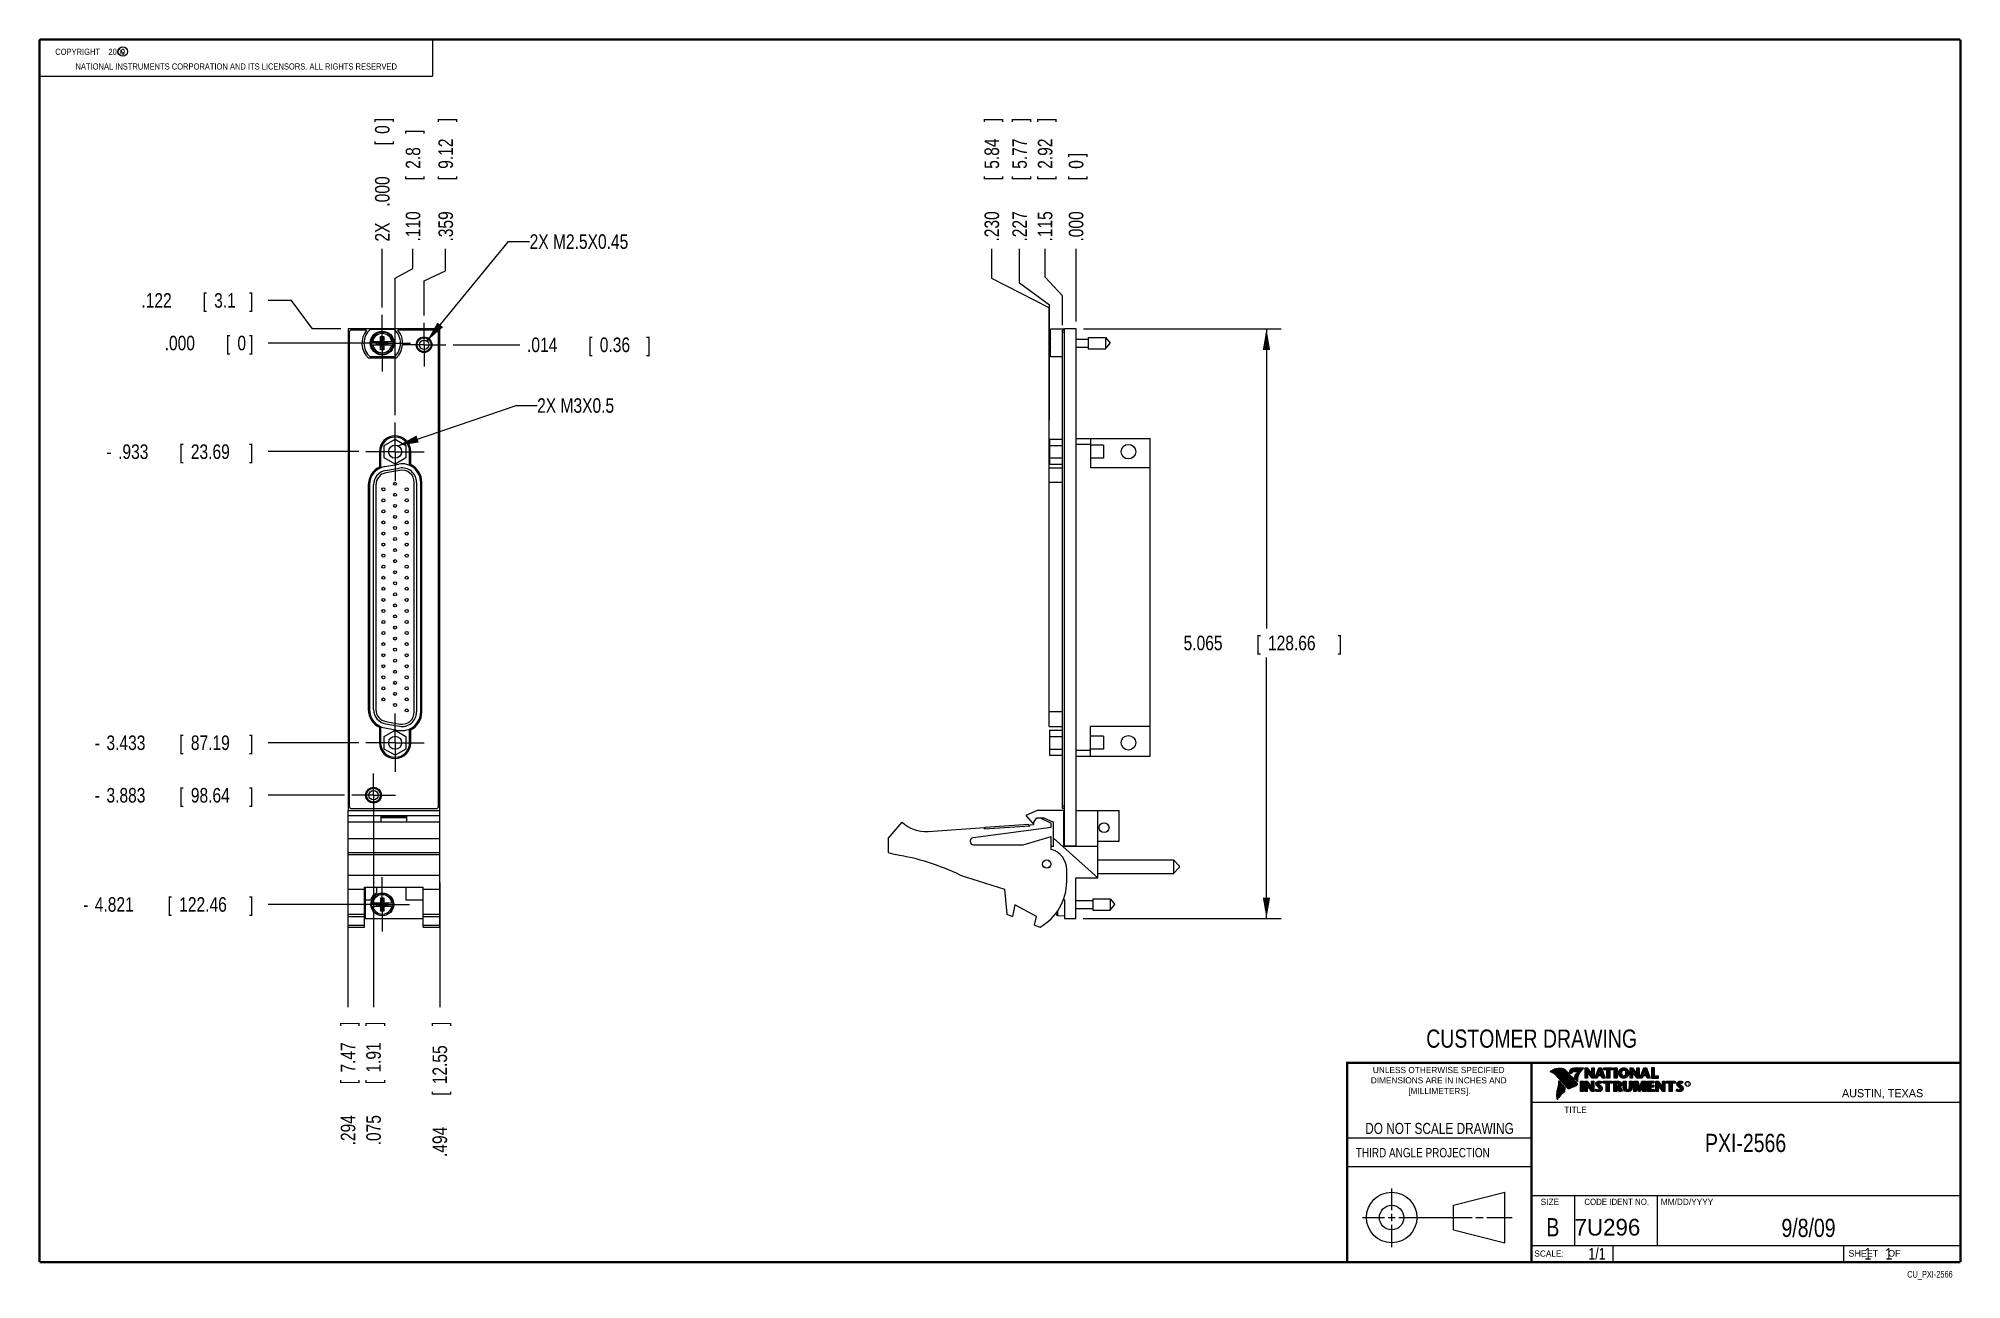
# Model space of a CAD drawing. Header units: inches. Extents: x 0.2 to 16.8, y 0.1 to 10.8.
import ezdxf
from ezdxf.enums import TextEntityAlignment as Align

# ---------------------------------------------------------------- set-up
doc = ezdxf.new("R2010")
doc.units = ezdxf.units.IN
doc.header["$LTSCALE"] = 0.935
doc.header["$MEASUREMENT"] = 0
doc.linetypes.add('CENTER', pattern=[0.6, 0.375, -0.075, 0.075, -0.075])
doc.layers.get('0').update_dxf_attribs({"linetype": 'CONTINUOUS'})
for name, color, linetype in [('DEFAULT_1', 7, 'CENTER'), ('DETAIL', 7, 'CONTINUOUS'), ('DIMENSIONS', 7, 'CONTINUOUS')]:
    doc.layers.add(name, color=color, linetype=linetype)
doc.styles.get("Standard").update_dxf_attribs({"font": 'txt', "width": 0.8})
doc.dimstyles.new('DIMSTYLE_1', dxfattribs={"dimtxt": 0.125, "dimasz": 0.18, "dimexe": 0.18, "dimexo": 0.0625, "dimgap": 0.09, "dimtad": 0, "dimtih": 1, "dimtoh": 1, "dimdec": 3, "dimzin": 4, "dimdsep": 46, "dimtxsty": 'STANDARD', "dimblk": '_FILLED', "dimblk1": '_FILLED', "dimblk2": '_FILLED', "dimcen": 0.09, "dimadec": 0, "dimazin": 0, "dimtp": 0.001, "dimtm": 0.001, "dimtfac": 1, "dimtdec": 3, "dimtofl": 0, "dimtmove": 0, "dimatfit": 3, "dimldrblk": '_FILLED', "dimfxl": 1, "dimtolj": 1, "dimtzin": 4, "dimarcsym": 0})
doc.dimstyles.new('DIMSTYLE_2', dxfattribs={"dimtxt": 0.125, "dimasz": 0.18, "dimexe": 0.18, "dimexo": 0.0625, "dimgap": 0.09, "dimtad": 0, "dimtih": 1, "dimtoh": 1, "dimdec": 3, "dimzin": 4, "dimdsep": 46, "dimtxsty": 'STANDARD', "dimblk": '_FILLED', "dimblk1": '_FILLED', "dimblk2": '_FILLED', "dimcen": 0.09, "dimadec": 0, "dimazin": 0, "dimtp": 0.001, "dimtm": 0.001, "dimtfac": 1, "dimtdec": 3, "dimtofl": 0, "dimtmove": 0, "dimatfit": 3, "dimldrblk": '_FILLED', "dimfxl": 1, "dimtolj": 1, "dimtzin": 4, "dimarcsym": 0})

msp = doc.modelspace()

# ---------------------------------------------------------------- texts
at = {"color": 2, "linetype": 'CONTINUOUS', "width": 0.8}
for s, height, p in [('c', 0.053, (0.946, 10.6363)), ('NATIONAL INSTRUMENTS CORPORATION AND ITS LICENSORS. ALL RIGHTS RESERVED', 0.053, (0.5583, 10.5016)), ('THIRD ANGLE PROJECTION', 0.08, (11.5564, 1.1584))]:
    msp.add_text(s, height=height, dxfattribs=at).set_placement(p)
at = {"color": 7, "linetype": 'CONTINUOUS', "width": 0.8}
for s, height, p in [('CUSTOMER DRAWING', 0.15625, (13.0668, 2.1001)), ('DO NOT SCALE DRAWING', 0.095, (12.2754, 1.3592)), ('B', 0.1562, (13.2497, 0.4798))]:
    msp.add_text(s, height=height, dxfattribs=at).set_placement(p, align=Align.CENTER)
at = {"color": 2, "linetype": 'CONTINUOUS'}
for s, p in [('DIMENSIONS ARE IN INCHES AND', (12.2688, 1.7933)), ('UNLESS OTHERWISE SPECIFIED', (12.2688, 1.8819)), ('[MILLIMETERS].', (12.2746, 1.7015))]:
    msp.add_text(s, height=0.053254, dxfattribs=at).set_placement(p, align=Align.CENTER)
for s, height, p in [('R', 0.0217, (14.3971, 1.7782)), ('AUSTIN, TEXAS', 0.069617, (15.7327, 1.6745)), ('TITLE', 0.05325, (13.3474, 1.5397)), ('SIZE', 0.05325, (13.1451, 0.7494)), ('MM/DD/YYYY', 0.05325, (14.1765, 0.7494)), ('SCALE:', 0.05325, (13.0904, 0.3053)), ('SHEET    OF', 0.057262, (15.7892, 0.3052))]:
    msp.add_text(s, height=height, dxfattribs=at).set_placement(p)
at = {"color": 2, "linetype": 'CONTINUOUS', "width": 0.95}
msp.add_text('CODE IDENT NO.', height=0.053254, dxfattribs=at).set_placement((13.7978, 0.7494), align=Align.CENTER)
at = {"color": 7, "linetype": 'CONTINUOUS'}
msp.add_text('7U296', height=0.14316, dxfattribs=at).set_placement((13.4363, 0.4866))
at = {"color": 7, "linetype": 'CONTINUOUS', "width": 0.8}
msp.add_text('1/1', height=0.1, dxfattribs=at).set_placement((13.7025, 0.2805), align=Align.RIGHT)
at = {"color": 2, "linetype": 'CONTINUOUS', "width": 0.8}
msp.add_text('CU_PXI-2566', height=0.057262, dxfattribs=at).set_placement((16.6837, 0.1254), align=Align.RIGHT)
at = {"color": 2, "linetype": 'CONTINUOUS', "insert": (0.3125, 10.6805), "char_height": 0.053, "width": 0.8904, "attachment_point": 1}
msp.add_mtext('    COPYRIGHT    2009', dxfattribs=at)
at = {"color": 7, "linetype": 'CONTINUOUS'}
for s, insert, char_height, width, attachment_point in [('PXI-2566\\P ', (14.9051, 1.3603), 0.15625, 1, 2), ('9/8/09 ', (15.4455, 0.6307), 0.15625, 0.875, 2), ('    1    1', (15.8075, 0.3805), 0.1, 0.8, 1)]:
    msp.add_mtext(s, dxfattribs=dict(at, insert=insert, char_height=char_height, width=width, attachment_point=attachment_point))
at = {"layer": 'DETAIL', "color": 2, "linetype": 'CONTINUOUS', "width": 0.8}
for s, p in [('2X M2.5X0.45', (4.4592, 8.9615)), ('2X M3X0.5', (4.5237, 7.5533))]:
    msp.add_text(s, height=0.125, dxfattribs=at).set_placement(p)

# ---------------------------------------------------------------- blocks, each defined once
blk = doc.blocks.new('_FILLED')
at = {"color": 0, "linetype": 'BYBLOCK'}
blk.add_solid([(0, 0), (-1, 0.174), (-1, -0.174)], dxfattribs=at)
blk = doc.blocks.new('*D0')
at = {"layer": 'DIMENSIONS', "color": 2, "linetype": 'CONTINUOUS'}
for p, q in [((9.216, 8.274), (10.914, 8.274)), ((10.789, 8.274), (10.789, 5.701)), ((10.789, 3.209), (10.789, 5.451)), ((9.214, 3.209), (10.914, 3.209))]:
    blk.add_line(p, q, dxfattribs=at)
at = {"layer": 'DIMENSIONS', "color": 2, "linetype": 'CONTINUOUS', "xscale": 0.18, "yscale": 0.18, "zscale": 0.18}
for p, rotation in [((10.789, 8.274), 90), ((10.789, 3.209), 270)]:
    blk.add_blockref('_FILLED', p, dxfattribs=dict(at, rotation=rotation))
at = {"layer": 'DIMENSIONS', "color": 2, "linetype": 'CONTINUOUS', "width": 0.8}
for s, p in [('5.065', (10.077, 5.514)), ('[', (10.702, 5.514)), ('128.66', (10.802, 5.514)), (']', (11.402, 5.514))]:
    blk.add_text(s, height=0.125, dxfattribs=at).set_placement(p)
blk = doc.blocks.new('*D1')
at = {"layer": 'DIMENSIONS', "color": 2, "linetype": 'CONTINUOUS'}
for p, q in [((8.888, 8.717), (8.888, 8.962)), ((9.038, 8.558), (8.888, 8.717)), ((9.038, 8.307), (9.038, 8.558))]:
    blk.add_line(p, q, dxfattribs=at)
at = {"layer": 'DIMENSIONS', "color": 2, "linetype": 'CONTINUOUS', "width": 0.8}
for s, p in [(']', (8.95, 10.049)), ('2.92', (8.95, 9.649)), ('[', (8.95, 9.549)), ('.115', (8.95, 9.024))]:
    blk.add_text(s, height=0.125, rotation=90, dxfattribs=at).set_placement(p)
blk = doc.blocks.new('*D2')
at = {"layer": 'DIMENSIONS', "color": 2, "linetype": 'CONTINUOUS'}
for p, q in [((8.668, 8.668), (8.668, 8.962)), ((8.926, 8.479), (8.668, 8.668)), ((8.926, 7.489), (8.926, 8.479))]:
    blk.add_line(p, q, dxfattribs=at)
at = {"layer": 'DIMENSIONS', "color": 2, "linetype": 'CONTINUOUS', "width": 0.8}
for s, p in [(']', (8.731, 10.049)), ('5.77', (8.731, 9.649)), ('[', (8.731, 9.549)), ('.227', (8.731, 9.024))]:
    blk.add_text(s, height=0.125, rotation=90, dxfattribs=at).set_placement(p)
blk = doc.blocks.new('*D3')
at = {"layer": 'DIMENSIONS', "color": 2, "linetype": 'CONTINUOUS'}
blk.add_line((9.153, 8.337), (9.153, 8.962), dxfattribs=at)
at = {"layer": 'DIMENSIONS', "color": 2, "linetype": 'CONTINUOUS', "width": 0.8}
for s, p in [(']', (9.216, 9.749)), ('[', (9.216, 9.549)), ('0', (9.216, 9.649)), ('.000', (9.216, 9.024))]:
    blk.add_text(s, height=0.125, rotation=90, dxfattribs=at).set_placement(p)
blk = doc.blocks.new('*D4')
at = {"layer": 'DIMENSIONS', "color": 2, "linetype": 'CONTINUOUS'}
blk.add_line((3.802, 8.138), (4.375, 8.138), dxfattribs=at)
at = {"layer": 'DIMENSIONS', "color": 2, "linetype": 'CONTINUOUS', "width": 0.8}
for s, p in [('.014', (4.437, 8.075)), ('[', (4.962, 8.075)), ('0.36', (5.062, 8.075)), (']', (5.462, 8.075))]:
    blk.add_text(s, height=0.125, dxfattribs=at).set_placement(p)
blk = doc.blocks.new('*D5')
at = {"layer": 'DIMENSIONS', "color": 2, "linetype": 'CONTINUOUS'}
for p, q in [((2.413, 8.518), (2.212, 8.518)), ((2.594, 8.274), (2.413, 8.518)), ((2.837, 8.274), (2.594, 8.274))]:
    blk.add_line(p, q, dxfattribs=at)
at = {"layer": 'DIMENSIONS', "color": 2, "linetype": 'CONTINUOUS', "width": 0.8}
for s, p in [('.122', (1.124, 8.456)), ('[', (1.649, 8.456)), ('3.1', (1.749, 8.456)), (']', (2.049, 8.456))]:
    blk.add_text(s, height=0.125, dxfattribs=at).set_placement(p)
blk = doc.blocks.new('*D6')
at = {"layer": 'DIMENSIONS', "color": 2, "linetype": 'CONTINUOUS'}
blk.add_line((2.991, 7.22), (2.212, 7.22), dxfattribs=at)
at = {"layer": 'DIMENSIONS', "color": 2, "linetype": 'CONTINUOUS', "width": 0.8}
for s, p in [('.933', (0.924, 7.157)), ('[', (1.449, 7.157)), ('23.69', (1.549, 7.157)), (']', (2.049, 7.157)), ('-', (0.824, 7.157))]:
    blk.add_text(s, height=0.125, dxfattribs=at).set_placement(p)
blk = doc.blocks.new('*D7')
at = {"layer": 'DIMENSIONS', "color": 2, "linetype": 'CONTINUOUS'}
blk.add_line((2.991, 4.72), (2.212, 4.72), dxfattribs=at)
at = {"layer": 'DIMENSIONS', "color": 2, "linetype": 'CONTINUOUS', "width": 0.8}
for s, p in [('-', (0.724, 4.657)), ('3.433', (0.824, 4.657)), ('[', (1.449, 4.657)), ('87.19', (1.549, 4.657)), (']', (2.049, 4.657))]:
    blk.add_text(s, height=0.125, dxfattribs=at).set_placement(p)
blk = doc.blocks.new('*D8')
at = {"layer": 'DIMENSIONS', "color": 2, "linetype": 'CONTINUOUS'}
blk.add_line((2.868, 4.269), (2.212, 4.269), dxfattribs=at)
at = {"layer": 'DIMENSIONS', "color": 2, "linetype": 'CONTINUOUS', "width": 0.8}
for s, p in [('3.883', (0.824, 4.206)), ('[', (1.449, 4.206)), ('98.64', (1.549, 4.206)), (']', (2.049, 4.206)), ('-', (0.724, 4.206))]:
    blk.add_text(s, height=0.125, dxfattribs=at).set_placement(p)
blk = doc.blocks.new('*D9')
at = {"layer": 'DIMENSIONS', "color": 2, "linetype": 'CONTINUOUS'}
blk.add_line((2.957, 3.331), (2.212, 3.331), dxfattribs=at)
at = {"layer": 'DIMENSIONS', "color": 2, "linetype": 'CONTINUOUS', "width": 0.8}
for s, p in [('-', (0.624, 3.268)), ('4.821', (0.724, 3.268)), ('[', (1.349, 3.268)), ('122.46', (1.449, 3.268)), (']', (2.049, 3.268))]:
    blk.add_text(s, height=0.125, dxfattribs=at).set_placement(p)
blk = doc.blocks.new('*D10')
at = {"layer": 'DIMENSIONS', "color": 2, "linetype": 'CONTINUOUS'}
blk.add_line((3.131, 8.152), (2.212, 8.152), dxfattribs=at)
at = {"layer": 'DIMENSIONS', "color": 2, "linetype": 'CONTINUOUS', "width": 0.8}
for s, p in [('.000', (1.324, 8.09)), ('[', (1.849, 8.09)), ('0', (1.949, 8.09)), (']', (2.049, 8.09))]:
    blk.add_text(s, height=0.125, dxfattribs=at).set_placement(p)
blk = doc.blocks.new('*D11')
at = {"layer": 'DIMENSIONS', "color": 2, "linetype": 'CONTINUOUS'}
for p, q in [((3.738, 8.772), (3.738, 8.962)), ((3.552, 8.686), (3.738, 8.772)), ((3.552, 8.388), (3.552, 8.686))]:
    blk.add_line(p, q, dxfattribs=at)
at = {"layer": 'DIMENSIONS', "color": 2, "linetype": 'CONTINUOUS', "width": 0.8}
for s, p in [(']', (3.801, 10.049)), ('9.12', (3.801, 9.649)), ('[', (3.801, 9.549)), ('.359', (3.801, 9.024))]:
    blk.add_text(s, height=0.125, rotation=90, dxfattribs=at).set_placement(p)
blk = doc.blocks.new('*D12')
at = {"layer": 'DIMENSIONS', "color": 2, "linetype": 'CONTINUOUS'}
for p, q in [((3.457, 8.792), (3.457, 8.962)), ((3.303, 8.71), (3.457, 8.792)), ((3.303, 7.532), (3.303, 8.71))]:
    blk.add_line(p, q, dxfattribs=at)
at = {"layer": 'DIMENSIONS', "color": 2, "linetype": 'CONTINUOUS', "width": 0.8}
for s, p in [(']', (3.52, 9.949)), ('2.8', (3.52, 9.649)), ('[', (3.52, 9.549)), ('.110', (3.52, 9.024))]:
    blk.add_text(s, height=0.125, rotation=90, dxfattribs=at).set_placement(p)
blk = doc.blocks.new('*D13')
at = {"layer": 'DIMENSIONS', "color": 2, "linetype": 'CONTINUOUS'}
blk.add_line((3.118, 4.206), (3.118, 2.448), dxfattribs=at)
at = {"layer": 'DIMENSIONS', "color": 2, "linetype": 'CONTINUOUS', "width": 0.8}
for s, p in [(']', (3.181, 2.286)), ('1.91', (3.181, 1.886)), ('[', (3.181, 1.786)), ('.075', (3.181, 1.261))]:
    blk.add_text(s, height=0.125, rotation=90, dxfattribs=at).set_placement(p)
blk = doc.blocks.new('*D14')
at = {"layer": 'DIMENSIONS', "color": 2, "linetype": 'CONTINUOUS'}
blk.add_line((2.899, 3.769), (2.899, 2.448), dxfattribs=at)
at = {"layer": 'DIMENSIONS', "color": 2, "linetype": 'CONTINUOUS', "width": 0.8}
for s, p in [(']', (2.962, 2.286)), ('7.47', (2.962, 1.886)), ('[', (2.962, 1.786)), ('.294', (2.962, 1.261))]:
    blk.add_text(s, height=0.125, rotation=90, dxfattribs=at).set_placement(p)
blk = doc.blocks.new('*D15')
at = {"layer": 'DIMENSIONS', "color": 2, "linetype": 'CONTINUOUS'}
blk.add_line((3.193, 8.458), (3.193, 8.962), dxfattribs=at)
at = {"layer": 'DIMENSIONS', "color": 2, "linetype": 'CONTINUOUS', "width": 0.8}
for s, p in [(']', (3.256, 10.049)), ('0', (3.256, 9.949)), ('[', (3.256, 9.849)), ('.000', (3.256, 9.324)), ('2X ', (3.256, 9.024))]:
    blk.add_text(s, height=0.125, rotation=90, dxfattribs=at).set_placement(p)
blk = doc.blocks.new('*D16')
at = {"layer": 'DIMENSIONS', "color": 2, "linetype": 'CONTINUOUS'}
blk.add_line((3.687, 3.52), (3.687, 2.448), dxfattribs=at)
at = {"layer": 'DIMENSIONS', "color": 2, "linetype": 'CONTINUOUS', "width": 0.8}
for s, p in [(']', (3.75, 2.286)), ('12.55', (3.75, 1.786)), ('[', (3.75, 1.686)), ('.494', (3.75, 1.161))]:
    blk.add_text(s, height=0.125, rotation=90, dxfattribs=at).set_placement(p)
blk = doc.blocks.new('*D17')
at = {"layer": 'DIMENSIONS', "color": 2, "linetype": 'CONTINUOUS'}
for p, q in [((8.43, 8.706), (8.43, 8.962)), ((8.923, 8.456), (8.43, 8.706)), ((8.923, 7.018), (8.923, 8.456))]:
    blk.add_line(p, q, dxfattribs=at)
at = {"layer": 'DIMENSIONS', "color": 2, "linetype": 'CONTINUOUS', "width": 0.8}
for s, p in [(']', (8.492, 10.049)), ('5.84', (8.492, 9.649)), ('[', (8.492, 9.549)), ('.230', (8.492, 9.024))]:
    blk.add_text(s, height=0.125, rotation=90, dxfattribs=at).set_placement(p)

# ---------------------------------------------------------------- dimensions: what is measured, and where the dimension line sits
at = {"layer": 'DIMENSIONS', "color": 2, "linetype": 'CONTINUOUS'}
for feature_location, offset, dtype, origin, text, picture, middle in [((3.1933410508, 8.4580407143), (0, 0.5035), 1, (3.1933410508, 8.3955407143), '2X <>', '*D15', (3.1933410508, 9.5865407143)), ((2.957, 3.3308), (-0.7451, 0), 0, (2.9498, 8.152), '-<>', '*D9', (1.3868, 3.3308)), ((2.9909690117, 4.7195407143), (-0.7791279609, 0), 0, (2.9498410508, 8.1520407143), '-<>', '*D7', (1.4368410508, 4.7195407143)), ((2.8683, 4.2688), (-0.6565, 0), 0, (2.9498, 8.152), '-<>', '*D8', (1.4368, 4.2688)), ((2.9909690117, 7.2195407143), (-0.7791279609, 0), 0, (2.9498410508, 8.1520407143), '-<>', '*D6', (1.4868410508, 7.2195407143))]:
    dim = msp.add_ordinate_dim(feature_location=feature_location, offset=offset, dtype=dtype, origin=origin, text=text, dimstyle='DIMSTYLE_2', dxfattribs=at)
    dim.commit()
    dim.dimension.update_dxf_attribs({"geometry": picture, "text_midpoint": middle})
for feature_location, offset, dtype, origin, picture, middle in [((3.5523, 8.3878), (0.1859, 0.5738), 0, (3.1933, 8.3955), '*D11', (3.7383, 9.5865)), ((8.9232, 7.018), (-0.4934, 1.9435), 0, (9.1532, 8.274), '*D17', (8.4299, 9.5865)), ((8.9262, 7.4892), (-0.2581, 1.4723), 0, (9.1532, 8.274), '*D2', (8.6681, 9.5865)), ((9.0382378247, 8.3065407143), (-0.1503783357, 0.655), 0, (9.1532378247, 8.2740407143), '*D1', (8.887859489, 9.5865407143)), ((3.3034690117, 7.5320407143), (0.153541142, 1.4295), 0, (3.1933410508, 8.3955407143), '*D12', (3.4570101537, 9.5365407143)), ((9.1532378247, 8.3365407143), (0, 0.625), 1, (9.1532378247, 8.2740407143), '*D3', (9.1532378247, 9.4365407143)), ((2.8368, 8.274), (-0.625, 0.2441), 0, (2.9498, 8.152), '*D5', (1.6368, 8.5182)), ((3.1308410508, 8.1520407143), (-0.919, 0), 0, (3.1933410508, 8.1520407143), '*D10', (1.7368410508, 8.1520407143)), ((2.8993, 3.7685), (0, -1.3203), 1, (3.1933, 8.152), '*D14', (2.8993, 1.8233)), ((3.1183, 4.2063), (0, -1.758), 1, (3.1933, 8.152), '*D13', (3.1183, 1.8233)), ((3.8023, 8.1378), (0.5726, 0), 0, (3.1933, 8.152), '*D4', (5, 8.1378)), ((3.6875, 3.52), (0, -1.0717), 1, (3.1933, 8.152), '*D16', (3.6875, 1.7733))]:
    dim = msp.add_ordinate_dim(feature_location=feature_location, offset=offset, dtype=dtype, origin=origin, dimstyle='DIMSTYLE_2', dxfattribs=at)
    dim.commit()
    dim.dimension.update_dxf_attribs({"geometry": picture, "text_midpoint": middle})
dim = msp.add_linear_dim(base=(10.7892, 8.274), p1=(9.2137, 3.2088), p2=(9.2157, 8.274), angle=90, dimstyle='DIMSTYLE_1', dxfattribs=at)
dim.commit()
dim.dimension.update_dxf_attribs({"geometry": '*D0', "text_midpoint": (10.7892, 5.5764), "dimtype": 160})

# ---------------------------------------------------------------- linework, layer by layer
at = {"color": 2, "linetype": 'CONTINUOUS'}
for p, q in [((0.25, 10.7586), (3.625, 10.7586)), ((0.25, 10.7586), (0.25, 10.4456)), ((3.625, 10.7586), (3.625, 10.4456)), ((0.25, 10.4456), (3.625, 10.4456)), ((13.0652, 1.9695), (16.745, 1.9695)), ((13.0652, 1.9695), (13.0652, 0.2605)), ((13.2311, 1.8934), (13.2311, 1.8949)), ((13.2347, 1.8921), (13.2347, 1.8972)), ((13.2382, 1.8907), (13.2382, 1.8994)), ((13.2418, 1.8892), (13.2418, 1.9015)), ((13.2453, 1.8876), (13.2453, 1.9035)), ((13.2489, 1.8858), (13.2489, 1.9054)), ((13.2524, 1.8839), (13.2524, 1.9069)), ((13.256, 1.8818), (13.256, 1.9084)), ((13.2596, 1.8796), (13.2596, 1.9098)), ((13.2631, 1.8772), (13.2631, 1.9111)), ((13.2667, 1.8747), (13.2667, 1.9124)), ((13.2702, 1.872), (13.2702, 1.9135)), ((13.2738, 1.869), (13.2738, 1.9146)), ((13.2773, 1.8658), (13.2773, 1.9155)), ((13.2809, 1.8624), (13.2809, 1.9164)), ((13.2844, 1.8587), (13.2844, 1.9173)), ((13.288, 1.8549), (13.288, 1.9181)), ((13.2915, 1.851), (13.2915, 1.9188)), ((13.2951, 1.8471), (13.2951, 1.9194)), ((13.2987, 1.8431), (13.2987, 1.9198)), ((13.3022, 1.8391), (13.3022, 1.92)), ((13.3058, 1.8351), (13.3058, 1.9201)), ((13.3093, 1.8311), (13.3093, 1.9201)), ((13.3129, 1.827), (13.3129, 1.9199)), ((13.3164, 1.8229), (13.3164, 1.9196)), ((13.32, 1.8188), (13.32, 1.9192)), ((13.3235, 1.8146), (13.3235, 1.9186)), ((13.3271, 1.8104), (13.3271, 1.9179)), ((13.3306, 1.8062), (13.3306, 1.9172)), ((13.3342, 1.802), (13.3342, 1.9163)), ((13.3378, 1.7978), (13.3378, 1.9151)), ((13.3413, 1.7937), (13.3413, 1.9138)), ((13.3449, 1.7897), (13.3449, 1.9122)), ((13.3484, 1.7856), (13.3484, 1.9103)), ((13.352, 1.7817), (13.352, 1.9081)), ((13.3555, 1.7778), (13.3555, 1.9055)), ((13.3591, 1.7739), (13.3591, 1.9026)), ((13.3626, 1.7701), (13.3626, 1.8991)), ((13.3662, 1.7663), (13.3662, 1.8952)), ((13.3697, 1.7625), (13.3697, 1.8915)), ((13.3733, 1.7588), (13.3733, 1.8878)), ((13.3769, 1.7556), (13.3769, 1.8841)), ((13.3804, 1.7529), (13.3804, 1.8803)), ((13.384, 1.7512), (13.384, 1.8766)), ((13.3875, 1.7509), (13.3875, 1.8728)), ((13.4022, 1.878), (13.3901, 1.8922)), ((13.3911, 1.7518), (13.3911, 1.8691)), ((13.4029, 1.881), (13.3927, 1.893)), ((13.3946, 1.8908), (13.3946, 1.8999)), ((13.3946, 1.7533), (13.3946, 1.8653)), ((13.3982, 1.8866), (13.3982, 1.9062)), ((13.3982, 1.7548), (13.3982, 1.8615)), ((13.4017, 1.8824), (13.4017, 1.9101)), ((13.4017, 1.7563), (13.4017, 1.8574)), ((13.4053, 1.8823), (13.4053, 1.9129)), ((13.4053, 1.7578), (13.4053, 1.8531)), ((13.4088, 1.8844), (13.4088, 1.915)), ((13.4088, 1.7593), (13.4088, 1.8488)), ((13.4124, 1.887), (13.4124, 1.9167)), ((13.4124, 1.7609), (13.4124, 1.8445)), ((13.4159, 1.89), (13.4159, 1.9182)), ((13.4159, 1.7625), (13.4159, 1.8402)), ((13.4195, 1.8937), (13.4195, 1.9193)), ((13.4195, 1.7641), (13.4195, 1.8359)), ((13.4231, 1.8964), (13.4231, 1.9203)), ((13.4231, 1.7657), (13.4231, 1.8316)), ((13.4266, 1.8982), (13.4266, 1.9209)), ((13.4266, 1.7674), (13.4266, 1.8273)), ((13.4302, 1.8995), (13.4302, 1.9214)), ((13.4302, 1.7691), (13.4302, 1.823)), ((13.4414, 1.8328), (13.4319, 1.8437)), ((13.4337, 1.8997), (13.4337, 1.922)), ((13.4337, 1.7708), (13.4337, 1.8187)), ((13.4433, 1.8344), (13.4349, 1.844)), ((13.4373, 1.8991), (13.4373, 1.9224)), ((13.4373, 1.8413), (13.4373, 1.8491)), ((13.4408, 1.898), (13.4408, 1.9228)), ((13.4408, 1.8372), (13.4408, 1.8572)), ((13.4444, 1.8972), (13.4444, 1.9231)), ((13.4444, 1.8331), (13.4444, 1.8665)), ((13.4479, 1.8969), (13.4479, 1.9234)), ((13.4479, 1.8288), (13.4479, 1.873)), ((13.4515, 1.8966), (13.4515, 1.9236)), ((13.4515, 1.8247), (13.4515, 1.8764)), ((13.4529, 1.9261), (13.5132, 1.9271)), ((13.453, 1.9236), (13.5067, 1.9245)), ((13.455, 1.8965), (13.455, 1.9237)), ((13.455, 1.8207), (13.455, 1.878)), ((13.4586, 1.8964), (13.4586, 1.9237)), ((13.4586, 1.8303), (13.4586, 1.879)), ((13.4622, 1.8957), (13.4622, 1.9238)), ((13.4622, 1.8535), (13.4622, 1.8795)), ((13.4657, 1.8935), (13.4657, 1.9238)), ((13.4657, 1.8636), (13.4657, 1.8798)), ((13.4693, 1.872), (13.4693, 1.9239)), ((13.4728, 1.8794), (13.4728, 1.9239)), ((13.4764, 1.8859), (13.4764, 1.924)), ((13.4799, 1.8919), (13.4799, 1.924)), ((13.4835, 1.8973), (13.4835, 1.9241)), ((13.487, 1.9023), (13.487, 1.9242)), ((13.4906, 1.9069), (13.4906, 1.9242)), ((13.4941, 1.9112), (13.4941, 1.9243)), ((13.4977, 1.9153), (13.4977, 1.9243)), ((13.5013, 1.9191), (13.5013, 1.9244)), ((13.5261, 1.9263), (13.5451, 1.9263)), ((13.5261, 1.839), (13.5261, 1.9263)), ((13.5466, 1.839), (13.5261, 1.839)), ((13.5286, 1.9237), (13.5439, 1.9237)), ((13.5286, 1.8415), (13.5286, 1.9237)), ((13.5441, 1.8415), (13.5286, 1.8415)), ((13.5332, 1.8415), (13.5332, 1.9237)), ((13.5367, 1.8415), (13.5367, 1.9237)), ((13.5402, 1.8415), (13.5402, 1.9237)), ((13.5441, 1.8976), (13.5437, 1.9237)), ((13.5439, 1.9237), (13.5854, 1.869)), ((13.5873, 1.8415), (13.5441, 1.8976)), ((13.5441, 1.8976), (13.5441, 1.8415)), ((13.5451, 1.9263), (13.5829, 1.8765)), ((13.586, 1.839), (13.5466, 1.8902)), ((13.5466, 1.8902), (13.5466, 1.839)), ((13.5471, 1.8936), (13.5471, 1.9194)), ((13.5506, 1.8891), (13.5506, 1.9149)), ((13.5541, 1.8846), (13.5541, 1.9103)), ((13.5576, 1.8801), (13.5576, 1.9057)), ((13.561, 1.8756), (13.561, 1.9011)), ((13.5645, 1.8711), (13.5645, 1.8965)), ((13.568, 1.8665), (13.568, 1.8919)), ((13.5715, 1.862), (13.5715, 1.8874)), ((13.575, 1.8575), (13.575, 1.8828)), ((13.5784, 1.853), (13.5784, 1.8782)), ((13.5819, 1.8485), (13.5819, 1.8736)), ((13.5829, 1.9263), (13.6036, 1.9263)), ((13.5829, 1.8765), (13.5829, 1.9263)), ((13.5854, 1.9237), (13.6011, 1.9237)), ((13.5854, 1.869), (13.5854, 1.9237)), ((13.5854, 1.844), (13.5854, 1.869)), ((13.6036, 1.839), (13.586, 1.839)), ((13.6011, 1.8415), (13.5873, 1.8415)), ((13.5889, 1.8415), (13.5889, 1.9237)), ((13.5923, 1.8415), (13.5923, 1.9237)), ((13.5958, 1.8415), (13.5958, 1.9237)), ((13.5993, 1.8415), (13.5993, 1.9237)), ((13.6011, 1.9237), (13.6011, 1.8415)), ((13.6036, 1.9263), (13.6036, 1.839)), ((13.6088, 1.839), (13.6444, 1.9262)), ((13.6294, 1.839), (13.6088, 1.839)), ((13.6125, 1.8415), (13.6461, 1.9237)), ((13.6277, 1.8415), (13.6125, 1.8415)), ((13.6167, 1.8415), (13.6167, 1.8516)), ((13.6201, 1.8415), (13.6201, 1.8601)), ((13.6236, 1.8415), (13.6236, 1.8686)), ((13.6271, 1.8415), (13.6271, 1.8771)), ((13.6361, 1.8623), (13.6277, 1.8415)), ((13.6378, 1.8598), (13.6294, 1.839)), ((13.6306, 1.8486), (13.6306, 1.8857)), ((13.634, 1.8573), (13.634, 1.8942)), ((13.6665, 1.8623), (13.6361, 1.8623)), ((13.6375, 1.8623), (13.6375, 1.9027)), ((13.6647, 1.8598), (13.6378, 1.8598)), ((13.6388, 1.8711), (13.65, 1.9073)), ((13.6639, 1.8711), (13.6388, 1.8711)), ((13.641, 1.8781), (13.641, 1.9112)), ((13.641, 1.8623), (13.641, 1.8711)), ((13.6423, 1.8736), (13.6519, 1.9048)), ((13.6606, 1.8736), (13.6423, 1.8736)), ((13.6444, 1.9262), (13.6664, 1.9262)), ((13.6445, 1.8893), (13.6445, 1.9197)), ((13.6445, 1.8623), (13.6445, 1.8711)), ((13.6461, 1.9237), (13.6647, 1.9237)), ((13.6479, 1.9006), (13.6479, 1.9237)), ((13.6479, 1.8623), (13.6479, 1.8711)), ((13.65, 1.9073), (13.6541, 1.9073)), ((13.6514, 1.9073), (13.6514, 1.9237)), ((13.6514, 1.8623), (13.6514, 1.8711)), ((13.6519, 1.9048), (13.6521, 1.9048)), ((13.6521, 1.9048), (13.6606, 1.8736)), ((13.6541, 1.9073), (13.6639, 1.8711)), ((13.6549, 1.9043), (13.6549, 1.9237)), ((13.6549, 1.8623), (13.6549, 1.8711)), ((13.6584, 1.8915), (13.6584, 1.9237)), ((13.6584, 1.8623), (13.6584, 1.8711)), ((13.6618, 1.8787), (13.6618, 1.9237)), ((13.6618, 1.8623), (13.6618, 1.8711)), ((13.6647, 1.9237), (13.6959, 1.8415)), ((13.6717, 1.839), (13.6647, 1.8598)), ((13.6653, 1.8623), (13.6653, 1.922)), ((13.6664, 1.9262), (13.6995, 1.839)), ((13.6735, 1.8415), (13.6665, 1.8623)), ((13.6688, 1.8555), (13.6688, 1.9128)), ((13.6995, 1.839), (13.6717, 1.839)), ((13.6723, 1.8452), (13.6723, 1.9037)), ((13.6959, 1.8415), (13.6735, 1.8415)), ((13.6757, 1.8415), (13.6757, 1.8945)), ((13.6792, 1.8415), (13.6792, 1.8854)), ((13.6827, 1.8415), (13.6827, 1.8762)), ((13.6862, 1.8415), (13.6862, 1.8671)), ((13.6866, 1.9262), (13.7634, 1.9262)), ((13.6866, 1.9099), (13.6866, 1.9262)), ((13.7118, 1.9099), (13.6866, 1.9099)), ((13.6891, 1.9237), (13.7609, 1.9237)), ((13.6891, 1.9125), (13.6891, 1.9237)), ((13.7143, 1.9125), (13.6891, 1.9125)), ((13.6896, 1.8415), (13.6896, 1.8579)), ((13.6931, 1.9125), (13.6931, 1.9237)), ((13.6931, 1.8415), (13.6931, 1.8488)), ((13.6966, 1.9125), (13.6966, 1.9237)), ((13.7001, 1.9125), (13.7001, 1.9237)), ((13.7035, 1.9125), (13.7035, 1.9237)), ((13.707, 1.9125), (13.707, 1.9237)), ((13.7105, 1.9125), (13.7105, 1.9237)), ((13.7118, 1.839), (13.7118, 1.9099)), ((13.7382, 1.839), (13.7118, 1.839)), ((13.7143, 1.9125), (13.714, 1.9237)), ((13.7143, 1.8415), (13.7143, 1.9125)), ((13.7357, 1.8415), (13.7143, 1.8415)), ((13.7174, 1.8415), (13.7174, 1.9237)), ((13.7209, 1.8415), (13.7209, 1.9237)), ((13.7244, 1.8415), (13.7244, 1.9237)), ((13.7279, 1.8415), (13.7279, 1.9237)), ((13.7313, 1.8415), (13.7313, 1.9237)), ((13.7357, 1.9125), (13.7348, 1.9237)), ((13.7609, 1.9125), (13.7357, 1.9125)), ((13.7357, 1.9125), (13.7357, 1.8415)), ((13.7634, 1.9099), (13.7382, 1.9099)), ((13.7382, 1.9099), (13.7382, 1.839)), ((13.7383, 1.9125), (13.7383, 1.9237)), ((13.7418, 1.9125), (13.7418, 1.9237)), ((13.7452, 1.9125), (13.7452, 1.9237)), ((13.7487, 1.9125), (13.7487, 1.9237)), ((13.7522, 1.9125), (13.7522, 1.9237)), ((13.7557, 1.9125), (13.7557, 1.9237)), ((13.7591, 1.9125), (13.7591, 1.9237)), ((13.7609, 1.9237), (13.7609, 1.9125)), ((13.7634, 1.9262), (13.7634, 1.9099)), ((13.7768, 1.9262), (13.8031, 1.9262)), ((13.7768, 1.839), (13.7768, 1.9262)), ((13.8031, 1.839), (13.7768, 1.839)), ((13.7794, 1.9237), (13.8006, 1.9237)), ((13.7794, 1.8415), (13.7794, 1.9237)), ((13.8006, 1.8415), (13.7794, 1.8415)), ((13.7835, 1.8415), (13.7835, 1.9237)), ((13.787, 1.8415), (13.787, 1.9237)), ((13.7904, 1.8415), (13.7904, 1.9237)), ((13.7939, 1.8415), (13.7939, 1.9237)), ((13.7974, 1.8415), (13.7974, 1.9237)), ((13.8006, 1.9237), (13.8006, 1.8415)), ((13.8031, 1.9262), (13.8031, 1.839)), ((13.8154, 1.8853), (13.8155, 1.8871)), ((13.8154, 1.8834), (13.8154, 1.8853)), ((13.8154, 1.8816), (13.8154, 1.8834)), ((13.8155, 1.8797), (13.8154, 1.8816)), ((13.8155, 1.8871), (13.8157, 1.8889)), ((13.8157, 1.8779), (13.8155, 1.8797)), ((13.8157, 1.8889), (13.8159, 1.8907)), ((13.8159, 1.876), (13.8157, 1.8779)), ((13.8159, 1.8907), (13.8161, 1.8924)), ((13.8162, 1.8742), (13.8159, 1.876)), ((13.8161, 1.8924), (13.8165, 1.8941)), ((13.8166, 1.8724), (13.8162, 1.8742)), ((13.8165, 1.8941), (13.8169, 1.8958)), ((13.817, 1.8706), (13.8166, 1.8724)), ((13.8169, 1.8958), (13.8174, 1.8975)), ((13.8174, 1.8689), (13.817, 1.8706)), ((13.8174, 1.8975), (13.8179, 1.8991)), ((13.8179, 1.8672), (13.8174, 1.8689)), ((13.8179, 1.8991), (13.8185, 1.9006)), ((13.8179, 1.8852), (13.818, 1.8869)), ((13.8179, 1.8834), (13.8179, 1.8852)), ((13.818, 1.8817), (13.8179, 1.8834)), ((13.8185, 1.8655), (13.8179, 1.8672)), ((13.818, 1.8869), (13.8182, 1.8886)), ((13.8181, 1.8799), (13.818, 1.8817)), ((13.8182, 1.8781), (13.8181, 1.8799)), ((13.8182, 1.8886), (13.8184, 1.8903)), ((13.8184, 1.8764), (13.8182, 1.8781)), ((13.8184, 1.8903), (13.8186, 1.892)), ((13.8187, 1.8746), (13.8184, 1.8764)), ((13.8185, 1.9006), (13.8191, 1.9021)), ((13.8191, 1.8639), (13.8185, 1.8655)), ((13.8186, 1.892), (13.819, 1.8936)), ((13.8191, 1.8729), (13.8187, 1.8746)), ((13.819, 1.8936), (13.8193, 1.8952)), ((13.8191, 1.9021), (13.8198, 1.9036)), ((13.8194, 1.8712), (13.8191, 1.8729)), ((13.8198, 1.8623), (13.8191, 1.8639)), ((13.8193, 1.8952), (13.8198, 1.8967)), ((13.8199, 1.8696), (13.8194, 1.8712)), ((13.8198, 1.9036), (13.8206, 1.9051)), ((13.8198, 1.8967), (13.8203, 1.8982)), ((13.8205, 1.8607), (13.8198, 1.8623)), ((13.8204, 1.8679), (13.8199, 1.8696)), ((13.8203, 1.8982), (13.8208, 1.8997)), ((13.8209, 1.8664), (13.8204, 1.8679)), ((13.8213, 1.8592), (13.8205, 1.8607)), ((13.8206, 1.9051), (13.8214, 1.9065)), ((13.8208, 1.8997), (13.8214, 1.9011)), ((13.8209, 1.8664), (13.8208, 1.8997)), ((13.8215, 1.8648), (13.8209, 1.8664)), ((13.8221, 1.8578), (13.8213, 1.8592)), ((13.8214, 1.9065), (13.8223, 1.9079)), ((13.8214, 1.9011), (13.8221, 1.9025)), ((13.8221, 1.8633), (13.8215, 1.8648)), ((13.8221, 1.9025), (13.8228, 1.9038)), ((13.8228, 1.8619), (13.8221, 1.8633)), ((13.823, 1.8563), (13.8221, 1.8578)), ((13.8223, 1.9079), (13.8232, 1.9092)), ((13.8228, 1.9038), (13.8236, 1.9052)), ((13.8235, 1.8604), (13.8228, 1.8619)), ((13.8239, 1.855), (13.823, 1.8563)), ((13.8232, 1.9092), (13.8243, 1.9106)), ((13.8243, 1.8591), (13.8235, 1.8604)), ((13.8236, 1.9052), (13.8244, 1.9065)), ((13.8249, 1.8536), (13.8239, 1.855)), ((13.8243, 1.9106), (13.8253, 1.9119)), ((13.8243, 1.8591), (13.8244, 1.9065)), ((13.8251, 1.8577), (13.8243, 1.8591)), ((13.8244, 1.9065), (13.8253, 1.9077)), ((13.826, 1.8523), (13.8249, 1.8536)), ((13.826, 1.8564), (13.8251, 1.8577)), ((13.8253, 1.9119), (13.8265, 1.9132)), ((13.8253, 1.9077), (13.8262, 1.909)), ((13.8269, 1.8552), (13.826, 1.8564)), ((13.8271, 1.8511), (13.826, 1.8523)), ((13.8262, 1.909), (13.8273, 1.9102)), ((13.8265, 1.9132), (13.8276, 1.9144)), ((13.8279, 1.854), (13.8269, 1.8552)), ((13.8282, 1.8499), (13.8271, 1.8511)), ((13.8273, 1.9102), (13.8283, 1.9114)), ((13.8276, 1.9144), (13.8288, 1.9156)), ((13.8279, 1.854), (13.8283, 1.9114)), ((13.8289, 1.8528), (13.8279, 1.854)), ((13.8294, 1.8487), (13.8282, 1.8499)), ((13.8283, 1.9114), (13.8294, 1.9126)), ((13.8288, 1.9156), (13.8301, 1.9167)), ((13.83, 1.8517), (13.8289, 1.8528)), ((13.8294, 1.9126), (13.8306, 1.9137)), ((13.8306, 1.8476), (13.8294, 1.8487)), ((13.8311, 1.8506), (13.83, 1.8517)), ((13.8301, 1.9167), (13.8314, 1.9178)), ((13.8306, 1.9137), (13.8318, 1.9148)), ((13.8319, 1.8466), (13.8306, 1.8476)), ((13.8311, 1.8506), (13.8318, 1.9148)), ((13.8323, 1.8496), (13.8311, 1.8506)), ((13.8314, 1.9178), (13.8327, 1.9188)), ((13.8318, 1.9148), (13.833, 1.9158)), ((13.8332, 1.8456), (13.8319, 1.8466)), ((13.8335, 1.8486), (13.8323, 1.8496)), ((13.8327, 1.9188), (13.834, 1.9198)), ((13.833, 1.9158), (13.8342, 1.9168)), ((13.8346, 1.8447), (13.8332, 1.8456)), ((13.8347, 1.8477), (13.8335, 1.8486)), ((13.834, 1.9198), (13.8354, 1.9207)), ((13.8342, 1.9168), (13.8355, 1.9177)), ((13.836, 1.8438), (13.8346, 1.8447)), ((13.8347, 1.8477), (13.8355, 1.9177)), ((13.836, 1.8468), (13.8347, 1.8477)), ((13.8354, 1.9207), (13.8368, 1.9215)), ((13.8355, 1.9177), (13.8368, 1.9185)), ((13.8373, 1.846), (13.836, 1.8468)), ((13.8374, 1.843), (13.836, 1.8438)), ((13.8368, 1.9215), (13.8382, 1.9223)), ((13.8368, 1.9185), (13.8381, 1.9193)), ((13.8386, 1.8452), (13.8373, 1.846)), ((13.839, 1.8423), (13.8374, 1.843)), ((13.8381, 1.9193), (13.8394, 1.92)), ((13.8386, 1.8452), (13.8381, 1.9193)), ((13.8382, 1.9223), (13.8397, 1.923)), ((13.84, 1.8445), (13.8386, 1.8452)), ((13.8405, 1.8416), (13.839, 1.8423)), ((13.8394, 1.92), (13.8408, 1.9207)), ((13.8397, 1.923), (13.8412, 1.9237)), ((13.8397, 1.8857), (13.8398, 1.8868)), ((13.8397, 1.8845), (13.8397, 1.8857)), ((13.8397, 1.8833), (13.8397, 1.8845)), ((13.8397, 1.8821), (13.8397, 1.8833)), ((13.8397, 1.8809), (13.8397, 1.8821)), ((13.8398, 1.8796), (13.8397, 1.8809)), ((13.8398, 1.8868), (13.8399, 1.888)), ((13.8399, 1.8784), (13.8398, 1.8796)), ((13.8399, 1.888), (13.84, 1.8891)), ((13.84, 1.8773), (13.8399, 1.8784)), ((13.84, 1.8891), (13.8401, 1.8902)), ((13.8401, 1.8761), (13.84, 1.8773)), ((13.8415, 1.8439), (13.84, 1.8445)), ((13.8401, 1.8902), (13.8402, 1.8913)), ((13.8402, 1.8749), (13.8401, 1.8761)), ((13.8402, 1.8913), (13.8403, 1.8924)), ((13.8404, 1.8738), (13.8402, 1.8749)), ((13.8403, 1.8924), (13.8405, 1.8934)), ((13.8405, 1.8727), (13.8404, 1.8738)), ((13.8405, 1.8934), (13.8407, 1.8944)), ((13.8407, 1.8716), (13.8405, 1.8727)), ((13.8421, 1.8409), (13.8405, 1.8416)), ((13.8407, 1.8944), (13.8409, 1.8954)), ((13.841, 1.8706), (13.8407, 1.8716)), ((13.8408, 1.9207), (13.8422, 1.9213)), ((13.8409, 1.8954), (13.8411, 1.8963)), ((13.8412, 1.8696), (13.841, 1.8706)), ((13.8411, 1.8963), (13.8414, 1.8972)), ((13.8412, 1.9237), (13.8427, 1.9243)), ((13.8414, 1.8686), (13.8412, 1.8696)), ((13.8414, 1.8972), (13.8416, 1.8981)), ((13.8417, 1.8677), (13.8414, 1.8686)), ((13.8415, 1.8439), (13.8417, 1.8678)), ((13.843, 1.8433), (13.8415, 1.8439)), ((13.8416, 1.8981), (13.8419, 1.899)), ((13.842, 1.8667), (13.8417, 1.8677)), ((13.8419, 1.899), (13.8422, 1.8999)), ((13.842, 1.8991), (13.8422, 1.9213)), ((13.8423, 1.8658), (13.842, 1.8667)), ((13.8438, 1.8404), (13.8421, 1.8409)), ((13.8422, 1.9213), (13.8436, 1.9219)), ((13.8422, 1.8999), (13.8426, 1.9007)), ((13.8422, 1.8844), (13.8423, 1.8856)), ((13.8422, 1.8833), (13.8422, 1.8844)), ((13.8422, 1.8821), (13.8422, 1.8833)), ((13.8423, 1.8809), (13.8422, 1.8821)), ((13.8423, 1.8867), (13.8424, 1.8878)), ((13.8423, 1.8856), (13.8423, 1.8867)), ((13.8423, 1.8798), (13.8423, 1.8809)), ((13.8424, 1.8786), (13.8423, 1.8798)), ((13.8427, 1.865), (13.8423, 1.8658)), ((13.8424, 1.8878), (13.8425, 1.8889)), ((13.8425, 1.8775), (13.8424, 1.8786)), ((13.8425, 1.8889), (13.8426, 1.89)), ((13.8426, 1.8764), (13.8425, 1.8775)), ((13.8426, 1.9007), (13.843, 1.9016)), ((13.8426, 1.89), (13.8427, 1.891)), ((13.8427, 1.8753), (13.8426, 1.8764)), ((13.8427, 1.9243), (13.8443, 1.9248)), ((13.8427, 1.891), (13.8428, 1.892)), ((13.8429, 1.8742), (13.8427, 1.8753)), ((13.8431, 1.8641), (13.8427, 1.865)), ((13.8428, 1.892), (13.843, 1.893)), ((13.843, 1.8731), (13.8429, 1.8742)), ((13.843, 1.9016), (13.8434, 1.9024)), ((13.843, 1.893), (13.8432, 1.8939)), ((13.8432, 1.8721), (13.843, 1.8731)), ((13.8445, 1.8428), (13.843, 1.8433)), ((13.8434, 1.8633), (13.8431, 1.8641)), ((13.8432, 1.8939), (13.8434, 1.8948)), ((13.8434, 1.8712), (13.8432, 1.8721)), ((13.8434, 1.9024), (13.8438, 1.9032)), ((13.8434, 1.8948), (13.8436, 1.8957)), ((13.8436, 1.8702), (13.8434, 1.8712)), ((13.8439, 1.8625), (13.8434, 1.8633)), ((13.8436, 1.9219), (13.8451, 1.9224)), ((13.8436, 1.8957), (13.8438, 1.8965)), ((13.8439, 1.8693), (13.8436, 1.8702)), ((13.8438, 1.9032), (13.8443, 1.904)), ((13.8438, 1.8965), (13.844, 1.8974)), ((13.8455, 1.8399), (13.8438, 1.8404)), ((13.8441, 1.8684), (13.8439, 1.8693)), ((13.8443, 1.8617), (13.8439, 1.8625)), ((13.844, 1.8974), (13.8443, 1.8982)), ((13.8444, 1.8676), (13.8441, 1.8684)), ((13.8443, 1.9248), (13.8459, 1.9253)), ((13.8443, 1.904), (13.8447, 1.9047)), ((13.8443, 1.8982), (13.8446, 1.899)), ((13.8448, 1.8609), (13.8443, 1.8617)), ((13.8447, 1.8667), (13.8444, 1.8676)), ((13.8462, 1.8423), (13.8445, 1.8428)), ((13.8446, 1.899), (13.8449, 1.8997)), ((13.8447, 1.9047), (13.8453, 1.9055)), ((13.845, 1.8659), (13.8447, 1.8667)), ((13.8453, 1.8602), (13.8448, 1.8609)), ((13.8449, 1.8997), (13.8453, 1.9005)), ((13.8454, 1.8651), (13.845, 1.8659)), ((13.8451, 1.9224), (13.8466, 1.9229)), ((13.8453, 1.9055), (13.8451, 1.9224)), ((13.8453, 1.9055), (13.8458, 1.9062)), ((13.8453, 1.9005), (13.8456, 1.9012)), ((13.8458, 1.8595), (13.8453, 1.8602)), ((13.8457, 1.8644), (13.8454, 1.8651)), ((13.8473, 1.8395), (13.8455, 1.8399)), ((13.8456, 1.9012), (13.846, 1.902)), ((13.8461, 1.8637), (13.8457, 1.8644)), ((13.8458, 1.9062), (13.8464, 1.9068)), ((13.8464, 1.8588), (13.8458, 1.8595)), ((13.846, 1.8424), (13.8458, 1.8595)), ((13.8459, 1.9253), (13.8476, 1.9257)), ((13.846, 1.902), (13.8464, 1.9027)), ((13.8465, 1.863), (13.8461, 1.8637)), ((13.8478, 1.8419), (13.8462, 1.8423)), ((13.8464, 1.9068), (13.847, 1.9074)), ((13.8464, 1.9027), (13.8468, 1.9033)), ((13.847, 1.8581), (13.8464, 1.8588)), ((13.8469, 1.8623), (13.8465, 1.863)), ((13.8466, 1.9229), (13.8481, 1.9233)), ((13.8468, 1.9033), (13.8473, 1.9039)), ((13.8473, 1.8617), (13.8469, 1.8623)), ((13.847, 1.9074), (13.8477, 1.908)), ((13.8477, 1.8575), (13.847, 1.8581)), ((13.8473, 1.9039), (13.8478, 1.9045)), ((13.8478, 1.8611), (13.8473, 1.8617)), ((13.8491, 1.8391), (13.8473, 1.8395)), ((13.8476, 1.9257), (13.8492, 1.9261)), ((13.8477, 1.908), (13.8483, 1.9086)), ((13.8483, 1.857), (13.8477, 1.8575)), ((13.8478, 1.9045), (13.8482, 1.9051)), ((13.8483, 1.8605), (13.8478, 1.8611)), ((13.8495, 1.8416), (13.8478, 1.8419)), ((13.8481, 1.9233), (13.8497, 1.9236)), ((13.8482, 1.9051), (13.8488, 1.9056)), ((13.8483, 1.9086), (13.849, 1.9091)), ((13.8488, 1.8599), (13.8483, 1.8605)), ((13.849, 1.8564), (13.8483, 1.857)), ((13.8488, 1.9056), (13.8493, 1.9061)), ((13.8494, 1.8594), (13.8488, 1.8599)), ((13.849, 1.9091), (13.8497, 1.9095)), ((13.8498, 1.8559), (13.849, 1.8564)), ((13.8509, 1.8388), (13.8491, 1.8391)), ((13.8492, 1.9261), (13.8509, 1.9264)), ((13.8493, 1.9061), (13.8498, 1.9065)), ((13.8499, 1.8589), (13.8494, 1.8594)), ((13.8495, 1.9094), (13.8495, 1.9236)), ((13.8495, 1.8416), (13.8495, 1.8561)), ((13.8513, 1.8413), (13.8495, 1.8416)), ((13.8497, 1.9236), (13.8513, 1.9239)), ((13.8497, 1.9095), (13.8505, 1.9099)), ((13.8498, 1.9065), (13.8504, 1.9069)), ((13.8505, 1.8555), (13.8498, 1.8559)), ((13.8505, 1.8585), (13.8499, 1.8589)), ((13.8504, 1.9069), (13.851, 1.9073)), ((13.8505, 1.9099), (13.8512, 1.9103)), ((13.8511, 1.8581), (13.8505, 1.8585)), ((13.8513, 1.8551), (13.8505, 1.8555)), ((13.8509, 1.9264), (13.8527, 1.9266)), ((13.8528, 1.8386), (13.8509, 1.8388)), ((13.851, 1.9073), (13.8516, 1.9077)), ((13.8518, 1.8577), (13.8511, 1.8581)), ((13.8512, 1.9103), (13.852, 1.9106)), ((13.8513, 1.9239), (13.853, 1.9241)), ((13.8521, 1.8547), (13.8513, 1.8551)), ((13.853, 1.8411), (13.8513, 1.8413)), ((13.8516, 1.9077), (13.8523, 1.908)), ((13.8524, 1.8574), (13.8518, 1.8577)), ((13.852, 1.9106), (13.8528, 1.9109)), ((13.853, 1.8544), (13.8521, 1.8547)), ((13.8523, 1.908), (13.8529, 1.9083)), ((13.8531, 1.8571), (13.8524, 1.8574)), ((13.8527, 1.9266), (13.8544, 1.9268)), ((13.8528, 1.9109), (13.8536, 1.9111)), ((13.8547, 1.8384), (13.8528, 1.8386)), ((13.8529, 1.9083), (13.8536, 1.9085)), ((13.853, 1.9241), (13.8546, 1.9243)), ((13.853, 1.9109), (13.853, 1.9241)), ((13.8538, 1.8542), (13.853, 1.8544)), ((13.853, 1.8411), (13.853, 1.8544)), ((13.8548, 1.841), (13.853, 1.8411)), ((13.8538, 1.8568), (13.8531, 1.8571)), ((13.8536, 1.9111), (13.8545, 1.9113)), ((13.8536, 1.9085), (13.8543, 1.9087)), ((13.8545, 1.8566), (13.8538, 1.8568)), ((13.8547, 1.854), (13.8538, 1.8542)), ((13.8543, 1.9087), (13.855, 1.9089)), ((13.8544, 1.9268), (13.8561, 1.9269)), ((13.8545, 1.9113), (13.8553, 1.9115)), ((13.8552, 1.8564), (13.8545, 1.8566)), ((13.8546, 1.9243), (13.8563, 1.9244)), ((13.8556, 1.8538), (13.8547, 1.854)), ((13.8565, 1.8384), (13.8547, 1.8384)), ((13.8566, 1.8409), (13.8548, 1.841)), ((13.855, 1.9089), (13.8557, 1.909)), ((13.8559, 1.8563), (13.8552, 1.8564)), ((13.8553, 1.9115), (13.8562, 1.9116)), ((13.8565, 1.8537), (13.8556, 1.8538)), ((13.8557, 1.909), (13.8565, 1.9091)), ((13.8567, 1.8562), (13.8559, 1.8563)), ((13.8561, 1.9269), (13.8579, 1.927)), ((13.8562, 1.9116), (13.8571, 1.9117)), ((13.8563, 1.9244), (13.8579, 1.9245)), ((13.8565, 1.9116), (13.8565, 1.9244)), ((13.8565, 1.9091), (13.8572, 1.9092)), ((13.8574, 1.8537), (13.8565, 1.8537)), ((13.8565, 1.8409), (13.8565, 1.8537)), ((13.8584, 1.8383), (13.8565, 1.8384)), ((13.8584, 1.8408), (13.8566, 1.8409)), ((13.8574, 1.8562), (13.8567, 1.8562)), ((13.8571, 1.9117), (13.858, 1.9117)), ((13.8572, 1.9092), (13.858, 1.9092)), ((13.8582, 1.8562), (13.8574, 1.8562)), ((13.8583, 1.8537), (13.8574, 1.8537)), ((13.8579, 1.927), (13.8596, 1.927)), ((13.8579, 1.9245), (13.8596, 1.9244)), ((13.858, 1.9117), (13.8589, 1.9117)), ((13.858, 1.9092), (13.8587, 1.9091)), ((13.8589, 1.8563), (13.8582, 1.8562)), ((13.8592, 1.8537), (13.8583, 1.8537)), ((13.8601, 1.8409), (13.8584, 1.8408)), ((13.8602, 1.8384), (13.8584, 1.8383)), ((13.8587, 1.9091), (13.8595, 1.9091)), ((13.8589, 1.9117), (13.8598, 1.9116)), ((13.8597, 1.8564), (13.8589, 1.8563)), ((13.8601, 1.8539), (13.8592, 1.8537)), ((13.8595, 1.9091), (13.8602, 1.909)), ((13.8596, 1.927), (13.8614, 1.9269)), ((13.8596, 1.9244), (13.8612, 1.9243)), ((13.8605, 1.8565), (13.8597, 1.8564)), ((13.8598, 1.9116), (13.8607, 1.9114)), ((13.8599, 1.8409), (13.8601, 1.8539)), ((13.861, 1.854), (13.8601, 1.8539)), ((13.8618, 1.841), (13.8601, 1.8409)), ((13.8602, 1.909), (13.861, 1.9088)), ((13.862, 1.8384), (13.8602, 1.8384)), ((13.8612, 1.8567), (13.8605, 1.8565)), ((13.8607, 1.9114), (13.8616, 1.9113)), ((13.861, 1.9114), (13.8612, 1.9243)), ((13.861, 1.9088), (13.8617, 1.9086)), ((13.8619, 1.8542), (13.861, 1.854)), ((13.8612, 1.9243), (13.8628, 1.9242)), ((13.862, 1.8569), (13.8612, 1.8567)), ((13.8614, 1.9269), (13.8631, 1.9267)), ((13.8616, 1.9113), (13.8624, 1.911)), ((13.8617, 1.9086), (13.8624, 1.9084)), ((13.8635, 1.8411), (13.8618, 1.841)), ((13.8627, 1.8545), (13.8619, 1.8542)), ((13.8627, 1.8571), (13.862, 1.8569)), ((13.8638, 1.8386), (13.862, 1.8384)), ((13.8624, 1.911), (13.8632, 1.9108)), ((13.8624, 1.9084), (13.8631, 1.9081)), ((13.8634, 1.8574), (13.8627, 1.8571)), ((13.8636, 1.8547), (13.8627, 1.8545)), ((13.8628, 1.9242), (13.8644, 1.924)), ((13.8631, 1.9267), (13.8648, 1.9265)), ((13.8631, 1.9081), (13.8638, 1.9079)), ((13.8632, 1.9108), (13.864, 1.9105)), ((13.8641, 1.8577), (13.8634, 1.8574)), ((13.8634, 1.8411), (13.8636, 1.8547)), ((13.8652, 1.8413), (13.8635, 1.8411)), ((13.8644, 1.8551), (13.8636, 1.8547)), ((13.8638, 1.9079), (13.8645, 1.9076)), ((13.8656, 1.8388), (13.8638, 1.8386)), ((13.864, 1.9105), (13.8648, 1.9102)), ((13.8647, 1.858), (13.8641, 1.8577)), ((13.8643, 1.9104), (13.8644, 1.924)), ((13.8644, 1.924), (13.8661, 1.9237)), ((13.8652, 1.8554), (13.8644, 1.8551)), ((13.8645, 1.9076), (13.8651, 1.9072)), ((13.8653, 1.8584), (13.8647, 1.858)), ((13.8648, 1.9265), (13.8665, 1.9262)), ((13.8648, 1.9102), (13.8656, 1.9098)), ((13.8651, 1.9072), (13.8657, 1.9069)), ((13.8659, 1.8558), (13.8652, 1.8554)), ((13.8668, 1.8416), (13.8652, 1.8413)), ((13.8659, 1.8588), (13.8653, 1.8584)), ((13.8656, 1.9098), (13.8663, 1.9094)), ((13.8673, 1.8391), (13.8656, 1.8388)), ((13.8657, 1.9069), (13.8662, 1.9065)), ((13.8665, 1.8592), (13.8659, 1.8588)), ((13.8667, 1.8562), (13.8659, 1.8558)), ((13.8661, 1.9237), (13.8676, 1.9233)), ((13.8662, 1.9065), (13.8668, 1.9061)), ((13.8663, 1.9094), (13.867, 1.909)), ((13.8665, 1.9262), (13.8682, 1.9258)), ((13.867, 1.8596), (13.8665, 1.8592)), ((13.8674, 1.8567), (13.8667, 1.8562)), ((13.8668, 1.9061), (13.8673, 1.9056)), ((13.8685, 1.842), (13.8668, 1.8416)), ((13.8669, 1.8416), (13.867, 1.8565)), ((13.867, 1.909), (13.8677, 1.9085)), ((13.8675, 1.8601), (13.867, 1.8596)), ((13.8673, 1.9056), (13.8677, 1.9052)), ((13.869, 1.8395), (13.8673, 1.8391)), ((13.8681, 1.8572), (13.8674, 1.8567)), ((13.8675, 1.9087), (13.8676, 1.9233)), ((13.868, 1.8606), (13.8675, 1.8601)), ((13.8676, 1.9233), (13.8692, 1.9229)), ((13.8677, 1.9085), (13.8683, 1.908)), ((13.8677, 1.9052), (13.8682, 1.9047)), ((13.8684, 1.8612), (13.868, 1.8606)), ((13.8687, 1.8577), (13.8681, 1.8572)), ((13.8682, 1.9258), (13.8699, 1.9254)), ((13.8682, 1.9047), (13.8686, 1.9042)), ((13.8683, 1.908), (13.869, 1.9075)), ((13.8688, 1.8618), (13.8684, 1.8612)), ((13.8701, 1.8424), (13.8685, 1.842)), ((13.8686, 1.9042), (13.869, 1.9037)), ((13.8693, 1.8583), (13.8687, 1.8577)), ((13.8693, 1.8624), (13.8688, 1.8618)), ((13.869, 1.9075), (13.8695, 1.907)), ((13.869, 1.9037), (13.8694, 1.9031)), ((13.8707, 1.8399), (13.869, 1.8395)), ((13.8692, 1.9229), (13.8708, 1.9225)), ((13.8696, 1.8631), (13.8693, 1.8624)), ((13.8699, 1.859), (13.8693, 1.8583)), ((13.8694, 1.9031), (13.8698, 1.9025)), ((13.8695, 1.907), (13.8701, 1.9064)), ((13.87, 1.8638), (13.8696, 1.8631)), ((13.8698, 1.9025), (13.8701, 1.9019)), ((13.8699, 1.9254), (13.8715, 1.9249)), ((13.8704, 1.8596), (13.8699, 1.859)), ((13.8704, 1.8645), (13.87, 1.8638)), ((13.8701, 1.9064), (13.8706, 1.9058)), ((13.8701, 1.9019), (13.8704, 1.9012)), ((13.8716, 1.8428), (13.8701, 1.8424)), ((13.8704, 1.9012), (13.8708, 1.9005)), ((13.8707, 1.8653), (13.8704, 1.8645)), ((13.8709, 1.8603), (13.8704, 1.8596)), ((13.8706, 1.9058), (13.8711, 1.9052)), ((13.871, 1.8661), (13.8707, 1.8653)), ((13.8724, 1.8404), (13.8707, 1.8399)), ((13.8708, 1.9225), (13.8723, 1.922)), ((13.871, 1.9053), (13.8708, 1.9225)), ((13.8708, 1.9005), (13.8711, 1.8998)), ((13.8714, 1.8611), (13.8709, 1.8603)), ((13.8713, 1.8669), (13.871, 1.8661)), ((13.8711, 1.9052), (13.8715, 1.9045)), ((13.8711, 1.8998), (13.8714, 1.899)), ((13.8716, 1.8677), (13.8713, 1.8669)), ((13.8714, 1.899), (13.8717, 1.8981)), ((13.8719, 1.8618), (13.8714, 1.8611)), ((13.8716, 1.8428), (13.8714, 1.8611)), ((13.8715, 1.9249), (13.8732, 1.9243)), ((13.8715, 1.9045), (13.872, 1.9038)), ((13.8719, 1.8686), (13.8716, 1.8677)), ((13.8732, 1.8434), (13.8716, 1.8428)), ((13.8717, 1.8981), (13.8719, 1.8972)), ((13.8719, 1.8972), (13.8722, 1.8963)), ((13.8722, 1.8695), (13.8719, 1.8686)), ((13.8723, 1.8626), (13.8719, 1.8618)), ((13.872, 1.9038), (13.8724, 1.9031)), ((13.8722, 1.8963), (13.8724, 1.8954)), ((13.8724, 1.8704), (13.8722, 1.8695)), ((13.8723, 1.922), (13.8738, 1.9214)), ((13.8727, 1.8634), (13.8723, 1.8626)), ((13.8724, 1.9031), (13.8727, 1.9023)), ((13.8724, 1.8954), (13.8727, 1.8944)), ((13.8727, 1.8713), (13.8724, 1.8704)), ((13.8741, 1.841), (13.8724, 1.8404)), ((13.8727, 1.9023), (13.8731, 1.9015)), ((13.8727, 1.8944), (13.8729, 1.8933)), ((13.8729, 1.8723), (13.8727, 1.8713)), ((13.873, 1.8643), (13.8727, 1.8634)), ((13.8729, 1.8933), (13.8731, 1.8923)), ((13.8731, 1.8733), (13.8729, 1.8723)), ((13.8734, 1.8651), (13.873, 1.8643)), ((13.8731, 1.9015), (13.8734, 1.9007)), ((13.8731, 1.8923), (13.8732, 1.8912)), ((13.8732, 1.8743), (13.8731, 1.8733)), ((13.8732, 1.9243), (13.8748, 1.9237)), ((13.8732, 1.8912), (13.8734, 1.8901)), ((13.8734, 1.8753), (13.8732, 1.8743)), ((13.8747, 1.844), (13.8732, 1.8434)), ((13.8734, 1.9007), (13.8737, 1.8998)), ((13.8734, 1.8901), (13.8735, 1.889)), ((13.8735, 1.8764), (13.8734, 1.8753)), ((13.8737, 1.866), (13.8734, 1.8651)), ((13.8735, 1.889), (13.8736, 1.8878)), ((13.8736, 1.8775), (13.8735, 1.8764)), ((13.8736, 1.8878), (13.8737, 1.8867)), ((13.8737, 1.8786), (13.8736, 1.8775)), ((13.8737, 1.8998), (13.8741, 1.8989)), ((13.8737, 1.8867), (13.8737, 1.8855)), ((13.8737, 1.8855), (13.8738, 1.8844)), ((13.8738, 1.8798), (13.8737, 1.8786)), ((13.874, 1.8669), (13.8737, 1.866)), ((13.8738, 1.9214), (13.8753, 1.9207)), ((13.8741, 1.8988), (13.8738, 1.9214)), ((13.8738, 1.8844), (13.8738, 1.8832)), ((13.8738, 1.8832), (13.8738, 1.8821)), ((13.8738, 1.8821), (13.8738, 1.8809)), ((13.8738, 1.8809), (13.8738, 1.8798)), ((13.8743, 1.8678), (13.874, 1.8669)), ((13.8741, 1.8989), (13.8744, 1.898)), ((13.8757, 1.8417), (13.8741, 1.841)), ((13.8746, 1.8688), (13.8743, 1.8678)), ((13.8744, 1.898), (13.8746, 1.897)), ((13.8747, 1.844), (13.8744, 1.8681)), ((13.8746, 1.897), (13.8749, 1.896)), ((13.8749, 1.8697), (13.8746, 1.8688)), ((13.8762, 1.8447), (13.8747, 1.844)), ((13.8748, 1.9237), (13.8763, 1.923)), ((13.8749, 1.896), (13.8751, 1.8949)), ((13.8751, 1.8707), (13.8749, 1.8697)), ((13.8751, 1.8949), (13.8754, 1.8938)), ((13.8754, 1.8718), (13.8751, 1.8707)), ((13.8753, 1.9207), (13.8767, 1.92)), ((13.8754, 1.8938), (13.8756, 1.8927)), ((13.8756, 1.8728), (13.8754, 1.8718)), ((13.8756, 1.8927), (13.8757, 1.8916)), ((13.8757, 1.8739), (13.8756, 1.8728)), ((13.8757, 1.8916), (13.8759, 1.8904)), ((13.8759, 1.875), (13.8757, 1.8739)), ((13.8773, 1.8424), (13.8757, 1.8417)), ((13.8759, 1.8904), (13.876, 1.8892)), ((13.876, 1.8762), (13.8759, 1.875)), ((13.876, 1.8892), (13.8761, 1.888)), ((13.8761, 1.8773), (13.876, 1.8762)), ((13.8761, 1.888), (13.8762, 1.8869)), ((13.8762, 1.8785), (13.8761, 1.8773)), ((13.8762, 1.8869), (13.8763, 1.8857)), ((13.8763, 1.8797), (13.8762, 1.8785)), ((13.8776, 1.8454), (13.8762, 1.8447)), ((13.8763, 1.923), (13.8778, 1.9223)), ((13.8763, 1.8857), (13.8763, 1.8844)), ((13.8763, 1.8844), (13.8763, 1.8832)), ((13.8763, 1.8832), (13.8763, 1.882)), ((13.8763, 1.882), (13.8763, 1.8808)), ((13.8763, 1.8808), (13.8763, 1.8797)), ((13.8767, 1.92), (13.8781, 1.9193)), ((13.8788, 1.8432), (13.8773, 1.8424)), ((13.8776, 1.8454), (13.8781, 1.9193)), ((13.879, 1.8462), (13.8776, 1.8454)), ((13.8778, 1.9223), (13.8793, 1.9215)), ((13.8781, 1.9193), (13.8795, 1.9185)), ((13.8803, 1.844), (13.8788, 1.8432)), ((13.8804, 1.847), (13.879, 1.8462)), ((13.8793, 1.9215), (13.8808, 1.9207)), ((13.8795, 1.9185), (13.8808, 1.9176)), ((13.8818, 1.8449), (13.8803, 1.844)), ((13.8817, 1.8479), (13.8804, 1.847)), ((13.8808, 1.9207), (13.8822, 1.9197)), ((13.8808, 1.9176), (13.8821, 1.9167)), ((13.8817, 1.8479), (13.8821, 1.9167)), ((13.883, 1.8489), (13.8817, 1.8479)), ((13.8832, 1.8459), (13.8818, 1.8449)), ((13.8821, 1.9167), (13.8833, 1.9158)), ((13.8822, 1.9197), (13.8836, 1.9188)), ((13.8842, 1.8499), (13.883, 1.8489)), ((13.8846, 1.8469), (13.8832, 1.8459)), ((13.8833, 1.9158), (13.8845, 1.9148)), ((13.8836, 1.9188), (13.8849, 1.9178)), ((13.8853, 1.8509), (13.8842, 1.8499)), ((13.8845, 1.9148), (13.8857, 1.9137)), ((13.8853, 1.8509), (13.8845, 1.9148)), ((13.8858, 1.848), (13.8846, 1.8469)), ((13.8849, 1.9178), (13.8862, 1.9167)), ((13.8864, 1.852), (13.8853, 1.8509)), ((13.8857, 1.9137), (13.8868, 1.9126)), ((13.8871, 1.8491), (13.8858, 1.848)), ((13.8862, 1.9167), (13.8874, 1.9156)), ((13.8875, 1.8532), (13.8864, 1.852)), ((13.8868, 1.9126), (13.8879, 1.9115)), ((13.8882, 1.8503), (13.8871, 1.8491)), ((13.8874, 1.9156), (13.8886, 1.9144)), ((13.8884, 1.8543), (13.8875, 1.8532)), ((13.8879, 1.9115), (13.8889, 1.9103)), ((13.8894, 1.8515), (13.8882, 1.8503)), ((13.8884, 1.8543), (13.8889, 1.9103)), ((13.8894, 1.8556), (13.8884, 1.8543)), ((13.8886, 1.9144), (13.8897, 1.9132)), ((13.8889, 1.9103), (13.8898, 1.9091)), ((13.8903, 1.8568), (13.8894, 1.8556)), ((13.8904, 1.8528), (13.8894, 1.8515)), ((13.8897, 1.9132), (13.8908, 1.9119)), ((13.8898, 1.9091), (13.8907, 1.9079)), ((13.8912, 1.8581), (13.8903, 1.8568)), ((13.8914, 1.8541), (13.8904, 1.8528)), ((13.8907, 1.9079), (13.8916, 1.9066)), ((13.8908, 1.9119), (13.8918, 1.9106)), ((13.892, 1.8595), (13.8912, 1.8581)), ((13.8924, 1.8554), (13.8914, 1.8541)), ((13.8916, 1.9066), (13.8924, 1.9053)), ((13.8918, 1.9106), (13.8928, 1.9093)), ((13.892, 1.8595), (13.8924, 1.9053)), ((13.8928, 1.8608), (13.892, 1.8595)), ((13.8924, 1.9053), (13.8932, 1.904)), ((13.8933, 1.8568), (13.8924, 1.8554)), ((13.8928, 1.9093), (13.8937, 1.908)), ((13.8935, 1.8622), (13.8928, 1.8608)), ((13.8932, 1.904), (13.8939, 1.9026)), ((13.8942, 1.8582), (13.8933, 1.8568)), ((13.8942, 1.8637), (13.8935, 1.8622)), ((13.8937, 1.908), (13.8946, 1.9066)), ((13.8939, 1.9026), (13.8945, 1.9012)), ((13.8948, 1.8651), (13.8942, 1.8637)), ((13.895, 1.8596), (13.8942, 1.8582)), ((13.8945, 1.9012), (13.8951, 1.8997)), ((13.8946, 1.9066), (13.8954, 1.9051)), ((13.8954, 1.8666), (13.8948, 1.8651)), ((13.8958, 1.8611), (13.895, 1.8596)), ((13.8951, 1.8997), (13.8956, 1.8982)), ((13.8954, 1.9051), (13.8961, 1.9037)), ((13.8959, 1.8681), (13.8954, 1.8666)), ((13.8956, 1.8982), (13.8961, 1.8967)), ((13.8959, 1.8681), (13.8956, 1.8982)), ((13.8965, 1.8626), (13.8958, 1.8611)), ((13.8964, 1.8697), (13.8959, 1.8681)), ((13.8961, 1.9037), (13.8968, 1.9022)), ((13.8961, 1.8967), (13.8966, 1.8951)), ((13.8968, 1.8713), (13.8964, 1.8697)), ((13.8971, 1.8641), (13.8965, 1.8626)), ((13.8966, 1.8951), (13.8969, 1.8934)), ((13.8968, 1.9022), (13.8974, 1.9006)), ((13.8972, 1.8729), (13.8968, 1.8713)), ((13.8969, 1.8934), (13.8973, 1.8918)), ((13.8978, 1.8657), (13.8971, 1.8641)), ((13.8975, 1.8745), (13.8972, 1.8729)), ((13.8973, 1.8918), (13.8976, 1.8901)), ((13.8974, 1.9006), (13.898, 1.899)), ((13.8977, 1.8762), (13.8975, 1.8745)), ((13.8976, 1.8901), (13.8978, 1.8883)), ((13.8979, 1.8779), (13.8977, 1.8762)), ((13.8978, 1.8883), (13.8979, 1.8866)), ((13.8983, 1.8673), (13.8978, 1.8657)), ((13.8979, 1.8866), (13.8981, 1.8848)), ((13.898, 1.8796), (13.8979, 1.8779)), ((13.898, 1.899), (13.8985, 1.8974)), ((13.8981, 1.8813), (13.898, 1.8796)), ((13.8981, 1.8848), (13.8981, 1.8831)), ((13.8981, 1.8831), (13.8981, 1.8813)), ((13.8988, 1.869), (13.8983, 1.8673)), ((13.8985, 1.8974), (13.899, 1.8957)), ((13.8993, 1.8707), (13.8988, 1.869)), ((13.899, 1.8957), (13.8994, 1.894)), ((13.8996, 1.8724), (13.8993, 1.8707)), ((13.8994, 1.894), (13.8998, 1.8922)), ((13.9, 1.8741), (13.8996, 1.8724)), ((13.8998, 1.8922), (13.9001, 1.8904)), ((13.9002, 1.8759), (13.9, 1.8741)), ((13.9001, 1.8904), (13.9003, 1.8886)), ((13.9004, 1.8777), (13.9002, 1.8759)), ((13.9003, 1.8886), (13.9005, 1.8868)), ((13.9006, 1.8795), (13.9004, 1.8777)), ((13.9005, 1.8868), (13.9006, 1.8849)), ((13.9006, 1.8849), (13.9006, 1.8831)), ((13.9006, 1.8831), (13.9006, 1.8813)), ((13.9006, 1.8813), (13.9006, 1.8795)), ((13.9129, 1.9263), (13.932, 1.9263)), ((13.9129, 1.839), (13.9129, 1.9263)), ((13.9334, 1.839), (13.9129, 1.839)), ((13.9154, 1.9237), (13.9307, 1.9237)), ((13.9154, 1.8415), (13.9154, 1.9237)), ((13.9309, 1.8415), (13.9154, 1.8415)), ((13.919, 1.8415), (13.919, 1.9237)), ((13.9234, 1.8415), (13.9234, 1.9237)), ((13.9269, 1.8415), (13.9269, 1.9237)), ((13.9294, 1.9237), (13.9309, 1.8976)), ((13.9307, 1.9237), (13.9722, 1.869)), ((13.9741, 1.8415), (13.9309, 1.8976)), ((13.9309, 1.8976), (13.9309, 1.8415)), ((13.932, 1.9263), (13.9697, 1.8765)), ((13.9329, 1.895), (13.9329, 1.9208)), ((13.9729, 1.839), (13.9334, 1.8902)), ((13.9334, 1.8902), (13.9334, 1.839)), ((13.9364, 1.8905), (13.9364, 1.9162)), ((13.9399, 1.886), (13.9399, 1.9117)), ((13.9433, 1.8815), (13.9433, 1.9071)), ((13.9468, 1.8769), (13.9468, 1.9025)), ((13.9503, 1.8724), (13.9503, 1.8979)), ((13.9538, 1.8679), (13.9538, 1.8933)), ((13.9573, 1.8634), (13.9573, 1.8888)), ((13.9607, 1.8589), (13.9607, 1.8842)), ((13.9642, 1.8544), (13.9642, 1.8796)), ((13.9677, 1.8498), (13.9677, 1.875)), ((13.9697, 1.9263), (13.9904, 1.9263)), ((13.9697, 1.8765), (13.9697, 1.9263)), ((13.9712, 1.8453), (13.9722, 1.869)), ((13.9722, 1.9237), (13.9879, 1.9237)), ((13.9722, 1.869), (13.9722, 1.9237)), ((13.9904, 1.839), (13.9729, 1.839)), ((13.9879, 1.8415), (13.9741, 1.8415)), ((13.9746, 1.8408), (13.9746, 1.9237)), ((13.9781, 1.8415), (13.9781, 1.9237)), ((13.9816, 1.8415), (13.9816, 1.9237)), ((13.9851, 1.8415), (13.9851, 1.9237)), ((13.9879, 1.9237), (13.9879, 1.8415)), ((13.9904, 1.9263), (13.9904, 1.839)), ((13.9956, 1.839), (14.0313, 1.9262)), ((14.0163, 1.839), (13.9956, 1.839)), ((13.9994, 1.8415), (14.033, 1.9237)), ((14.0146, 1.8415), (13.9994, 1.8415)), ((14.0024, 1.8415), (14.0024, 1.849)), ((14.0059, 1.8415), (14.0059, 1.8575)), ((14.0094, 1.8415), (14.0094, 1.866)), ((14.0129, 1.8415), (14.0129, 1.8745)), ((14.0229, 1.8623), (14.0146, 1.8415)), ((14.0163, 1.8459), (14.0163, 1.883)), ((14.0247, 1.8598), (14.0163, 1.839)), ((14.0198, 1.8546), (14.0198, 1.8915)), ((14.0533, 1.8623), (14.0229, 1.8623)), ((14.0233, 1.8623), (14.0233, 1.9)), ((14.0515, 1.8598), (14.0247, 1.8598)), ((14.0257, 1.8711), (14.0369, 1.9073)), ((14.0508, 1.8711), (14.0257, 1.8711)), ((14.0268, 1.8623), (14.0268, 1.9085)), ((14.0291, 1.8736), (14.0388, 1.9048)), ((14.0475, 1.8736), (14.0291, 1.8736)), ((14.0302, 1.8858), (14.0302, 1.917)), ((14.0302, 1.8623), (14.0302, 1.8711)), ((14.0313, 1.9262), (14.0533, 1.9262)), ((14.033, 1.9237), (14.0515, 1.9237)), ((14.0337, 1.897), (14.0337, 1.9237)), ((14.0337, 1.8623), (14.0337, 1.8711)), ((14.0369, 1.9073), (14.0409, 1.9073)), ((14.0372, 1.9073), (14.0372, 1.9237)), ((14.0372, 1.8623), (14.0372, 1.8711)), ((14.0388, 1.9048), (14.039, 1.9048)), ((14.039, 1.9048), (14.0475, 1.8736)), ((14.0407, 1.9073), (14.0407, 1.9237)), ((14.0407, 1.8623), (14.0407, 1.8711)), ((14.0409, 1.9073), (14.0508, 1.8711)), ((14.0441, 1.8956), (14.0441, 1.9237)), ((14.0441, 1.8623), (14.0441, 1.8711)), ((14.0476, 1.8828), (14.0476, 1.9237)), ((14.0476, 1.8623), (14.0476, 1.8711)), ((14.0511, 1.8623), (14.0511, 1.9237)), ((14.0515, 1.9237), (14.0827, 1.8415)), ((14.0585, 1.839), (14.0515, 1.8598)), ((14.0533, 1.9262), (14.0864, 1.839)), ((14.0604, 1.8415), (14.0533, 1.8623)), ((14.0546, 1.8587), (14.0546, 1.9157)), ((14.058, 1.8484), (14.058, 1.9066)), ((14.0864, 1.839), (14.0585, 1.839)), ((14.0827, 1.8415), (14.0604, 1.8415)), ((14.0615, 1.8415), (14.0615, 1.8974)), ((14.065, 1.8415), (14.065, 1.8883)), ((14.0685, 1.8415), (14.0685, 1.8791)), ((14.0719, 1.8415), (14.0719, 1.8699)), ((14.0754, 1.8415), (14.0754, 1.8608)), ((14.0789, 1.8415), (14.0789, 1.8516)), ((14.1236, 1.9262), (14.0973, 1.9262)), ((14.0973, 1.9262), (14.0973, 1.839)), ((14.0973, 1.839), (14.1555, 1.839)), ((14.1211, 1.9237), (14.0998, 1.9237)), ((14.0998, 1.9237), (14.0998, 1.8415)), ((14.0998, 1.8415), (14.153, 1.8415)), ((14.1032, 1.8415), (14.1032, 1.9237)), ((14.1067, 1.8415), (14.1067, 1.9237)), ((14.1102, 1.8415), (14.1102, 1.9237)), ((14.1136, 1.8415), (14.1136, 1.9237)), ((14.1171, 1.8415), (14.1171, 1.9237)), ((14.1206, 1.8415), (14.1206, 1.8527)), ((14.1211, 1.8527), (14.1211, 1.9237)), ((14.153, 1.8527), (14.1211, 1.8527)), ((14.1236, 1.8552), (14.1236, 1.9262)), ((14.1555, 1.8552), (14.1236, 1.8552)), ((14.1241, 1.8415), (14.1241, 1.8527)), ((14.1275, 1.8415), (14.1275, 1.8527)), ((14.131, 1.8415), (14.131, 1.8527)), ((14.1345, 1.8415), (14.1345, 1.8527)), ((14.138, 1.8415), (14.138, 1.8527)), ((14.1414, 1.8415), (14.1414, 1.8527)), ((14.1449, 1.8415), (14.1449, 1.8527)), ((14.1484, 1.8415), (14.1484, 1.8527)), ((14.153, 1.8415), (14.153, 1.8527)), ((14.1555, 1.839), (14.1555, 1.8552)), ((16.745, 1.9695), (16.745, 0.2605)), ((13.288, 1.6603), (13.288, 1.7273)), ((13.2915, 1.6655), (13.2915, 1.7383)), ((13.2951, 1.6705), (13.2951, 1.7497)), ((13.2987, 1.6752), (13.2987, 1.7654)), ((13.3541, 1.7564), (13.301, 1.8168)), ((13.3022, 1.6797), (13.3022, 1.7929)), ((13.3515, 1.7555), (13.3033, 1.8103)), ((13.3058, 1.684), (13.3058, 1.8075)), ((13.3093, 1.6881), (13.3093, 1.8035)), ((13.3129, 1.692), (13.3129, 1.7994)), ((13.3164, 1.6958), (13.3164, 1.7954)), ((13.32, 1.6994), (13.32, 1.7914)), ((13.3235, 1.7028), (13.3235, 1.7873)), ((13.3271, 1.7061), (13.3271, 1.7833)), ((13.3306, 1.7093), (13.3306, 1.7792)), ((13.3342, 1.7123), (13.3342, 1.7752)), ((13.3378, 1.7152), (13.3378, 1.7712)), ((13.3413, 1.718), (13.3413, 1.7671)), ((13.3449, 1.7208), (13.3449, 1.7631)), ((13.3484, 1.7234), (13.3484, 1.759)), ((13.351, 1.7252), (13.3515, 1.7555)), ((13.3534, 1.7238), (13.3541, 1.7564)), ((13.4373, 1.7725), (13.4373, 1.8144)), ((13.4408, 1.7743), (13.4408, 1.8101)), ((13.4444, 1.7761), (13.4444, 1.8058)), ((13.4479, 1.7779), (13.4479, 1.8015)), ((13.4515, 1.7798), (13.4515, 1.7972)), ((13.455, 1.7817), (13.455, 1.7929)), ((13.4609, 1.8106), (13.4586, 1.8131)), ((13.4586, 1.7837), (13.4586, 1.7886)), ((13.4865, 1.8113), (13.5128, 1.8113)), ((13.4865, 1.724), (13.4865, 1.8113)), ((13.5128, 1.724), (13.4865, 1.724)), ((13.489, 1.8087), (13.5103, 1.8087)), ((13.489, 1.7266), (13.489, 1.8087)), ((13.5103, 1.7266), (13.489, 1.7266)), ((13.4914, 1.7266), (13.4914, 1.8087)), ((13.4949, 1.7266), (13.4949, 1.8087)), ((13.4983, 1.7266), (13.4983, 1.8087)), ((13.5018, 1.7266), (13.5018, 1.8087)), ((13.5053, 1.7266), (13.5053, 1.8087)), ((13.5088, 1.7266), (13.5088, 1.8087)), ((13.5103, 1.8087), (13.5103, 1.7266)), ((13.5128, 1.8113), (13.5128, 1.724)), ((13.5241, 1.8113), (13.5432, 1.8113)), ((13.5241, 1.724), (13.5241, 1.8113)), ((13.5446, 1.724), (13.5241, 1.724)), ((13.5266, 1.8088), (13.5419, 1.8088)), ((13.5266, 1.7266), (13.5266, 1.8088)), ((13.5421, 1.7266), (13.5266, 1.7266)), ((13.5296, 1.7266), (13.5296, 1.8088)), ((13.5331, 1.7266), (13.5331, 1.8088)), ((13.5366, 1.7266), (13.5366, 1.8088)), ((13.5401, 1.7266), (13.5401, 1.8088)), ((13.5419, 1.8088), (13.5834, 1.7541)), ((13.5853, 1.7266), (13.5421, 1.7827)), ((13.5421, 1.7827), (13.5421, 1.7266)), ((13.5432, 1.8113), (13.5809, 1.7616)), ((13.5435, 1.7809), (13.5435, 1.8067)), ((13.5841, 1.724), (13.5446, 1.7753)), ((13.5446, 1.7753), (13.5446, 1.724)), ((13.547, 1.7763), (13.547, 1.8021)), ((13.5505, 1.7718), (13.5505, 1.7975)), ((13.554, 1.7673), (13.554, 1.7929)), ((13.5574, 1.7628), (13.5574, 1.7884)), ((13.5609, 1.7583), (13.5609, 1.7838)), ((13.5644, 1.7538), (13.5644, 1.7792)), ((13.5679, 1.7492), (13.5679, 1.7746)), ((13.5713, 1.7447), (13.5713, 1.77)), ((13.5748, 1.7402), (13.5748, 1.7654)), ((13.5783, 1.7357), (13.5783, 1.7609)), ((13.5809, 1.8113), (13.6016, 1.8113)), ((13.5809, 1.7616), (13.5809, 1.8113)), ((13.5818, 1.7312), (13.5818, 1.7563)), ((13.5834, 1.8088), (13.5991, 1.8088)), ((13.5834, 1.7541), (13.5834, 1.8088)), ((13.6016, 1.724), (13.5841, 1.724)), ((13.5852, 1.7266), (13.5852, 1.8088)), ((13.5991, 1.7266), (13.5853, 1.7266)), ((13.5887, 1.7266), (13.5887, 1.8088)), ((13.5922, 1.7266), (13.5922, 1.8088)), ((13.5957, 1.7266), (13.5957, 1.8088)), ((13.5991, 1.8088), (13.5991, 1.7266)), ((13.6016, 1.8113), (13.6016, 1.724)), ((13.614, 1.7304), (13.6218, 1.7448)), ((13.6189, 1.7271), (13.614, 1.7304)), ((13.6173, 1.7312), (13.6226, 1.741)), ((13.6201, 1.7293), (13.6173, 1.7312)), ((13.618, 1.7893), (13.6195, 1.7968)), ((13.6186, 1.7836), (13.618, 1.7893)), ((13.6206, 1.7785), (13.6186, 1.7836)), ((13.6237, 1.7251), (13.6189, 1.7271)), ((13.6195, 1.7968), (13.6242, 1.8037)), ((13.62, 1.7294), (13.62, 1.7362)), ((13.6245, 1.7276), (13.6201, 1.7293)), ((13.6206, 1.7892), (13.6219, 1.7958)), ((13.6211, 1.7842), (13.6206, 1.7892)), ((13.6233, 1.7746), (13.6206, 1.7785)), ((13.6228, 1.7797), (13.6211, 1.7842)), ((13.6218, 1.7448), (13.6251, 1.7424)), ((13.6219, 1.7958), (13.626, 1.8019)), ((13.6226, 1.741), (13.6237, 1.7402)), ((13.6252, 1.7762), (13.6228, 1.7797)), ((13.6285, 1.7694), (13.6233, 1.7746)), ((13.6235, 1.778), (13.6235, 1.7982)), ((13.6235, 1.7278), (13.6237, 1.7402)), ((13.6237, 1.7402), (13.6274, 1.7384)), ((13.6308, 1.7236), (13.6237, 1.7251)), ((13.6242, 1.8037), (13.6303, 1.8082)), ((13.6312, 1.7261), (13.6245, 1.7276)), ((13.6251, 1.7424), (13.6284, 1.7407)), ((13.6302, 1.7712), (13.6252, 1.7762)), ((13.626, 1.8019), (13.6315, 1.806)), ((13.6269, 1.7745), (13.6269, 1.8026)), ((13.6269, 1.727), (13.6269, 1.7386)), ((13.6274, 1.7384), (13.6321, 1.7368)), ((13.6284, 1.7407), (13.6327, 1.7392)), ((13.6405, 1.7593), (13.6285, 1.7694)), ((13.6422, 1.7612), (13.6302, 1.7712)), ((13.6303, 1.8082), (13.639, 1.8116)), ((13.6304, 1.771), (13.6304, 1.8051)), ((13.6304, 1.7263), (13.6304, 1.7374)), ((13.6368, 1.7227), (13.6308, 1.7236)), ((13.637, 1.7253), (13.6312, 1.7261)), ((13.6315, 1.806), (13.6396, 1.8092)), ((13.6321, 1.7368), (13.6366, 1.7362)), ((13.6327, 1.7392), (13.6366, 1.7388)), ((13.6339, 1.7682), (13.6339, 1.8069)), ((13.6339, 1.7257), (13.6339, 1.7366)), ((13.6366, 1.7388), (13.6402, 1.7391)), ((13.6366, 1.7362), (13.6408, 1.7366)), ((13.6411, 1.7226), (13.6368, 1.7227)), ((13.641, 1.7251), (13.637, 1.7253)), ((13.6374, 1.7653), (13.6374, 1.8083)), ((13.6374, 1.7252), (13.6374, 1.7362)), ((13.639, 1.8116), (13.6486, 1.8127)), ((13.6396, 1.8092), (13.6487, 1.8102)), ((13.6402, 1.7391), (13.6429, 1.7401)), ((13.6444, 1.7554), (13.6405, 1.7593)), ((13.6418, 1.7935), (13.6408, 1.8093)), ((13.6408, 1.7623), (13.6415, 1.791)), ((13.6408, 1.7366), (13.6441, 1.7379)), ((13.6408, 1.7251), (13.6408, 1.7366)), ((13.6539, 1.7268), (13.641, 1.7251)), ((13.6548, 1.7244), (13.6411, 1.7226)), ((13.6418, 1.7935), (13.6415, 1.791)), ((13.6415, 1.791), (13.6424, 1.7873)), ((13.6434, 1.796), (13.6418, 1.7935)), ((13.6464, 1.757), (13.6422, 1.7612)), ((13.6424, 1.7873), (13.646, 1.7827)), ((13.6429, 1.7401), (13.6455, 1.7419)), ((13.6458, 1.7978), (13.6434, 1.796)), ((13.6443, 1.7926), (13.6441, 1.7911)), ((13.6441, 1.7911), (13.6447, 1.7884)), ((13.6441, 1.7379), (13.6473, 1.7402)), ((13.6443, 1.7967), (13.6443, 1.8097)), ((13.6453, 1.7943), (13.6443, 1.7926)), ((13.6443, 1.7591), (13.6443, 1.7849)), ((13.6443, 1.7256), (13.6443, 1.738)), ((13.6467, 1.7518), (13.6444, 1.7554)), ((13.6447, 1.7884), (13.6479, 1.7845)), ((13.647, 1.7955), (13.6453, 1.7943)), ((13.6455, 1.7419), (13.647, 1.7443)), ((13.649, 1.7987), (13.6458, 1.7978)), ((13.646, 1.7827), (13.6577, 1.773)), ((13.649, 1.7529), (13.6464, 1.757)), ((13.6477, 1.7481), (13.6467, 1.7518)), ((13.6495, 1.7962), (13.647, 1.7955)), ((13.647, 1.7443), (13.6477, 1.7481)), ((13.6473, 1.7402), (13.6493, 1.7434)), ((13.6478, 1.7983), (13.6478, 1.8101)), ((13.6478, 1.7548), (13.6478, 1.7813)), ((13.6478, 1.726), (13.6478, 1.7405)), ((13.6479, 1.7845), (13.6594, 1.7749)), ((13.6486, 1.8127), (13.6551, 1.8122)), ((13.6487, 1.8102), (13.6547, 1.8097)), ((13.6521, 1.799), (13.649, 1.7987)), ((13.6503, 1.7482), (13.649, 1.7529)), ((13.6493, 1.7434), (13.6503, 1.7482)), ((13.6522, 1.7965), (13.6495, 1.7962)), ((13.6513, 1.7989), (13.6513, 1.81)), ((13.6513, 1.7265), (13.6513, 1.7784)), ((13.6554, 1.7989), (13.6521, 1.799)), ((13.6551, 1.7964), (13.6522, 1.7965)), ((13.6628, 1.7318), (13.6539, 1.7268)), ((13.6547, 1.8097), (13.6614, 1.8083)), ((13.6547, 1.7989), (13.6547, 1.8097)), ((13.6547, 1.7269), (13.6547, 1.7755)), ((13.6644, 1.7298), (13.6548, 1.7244)), ((13.6551, 1.8122), (13.6621, 1.8107)), ((13.6596, 1.7955), (13.6551, 1.7964)), ((13.6602, 1.7979), (13.6554, 1.7989)), ((13.6577, 1.773), (13.6607, 1.77)), ((13.6582, 1.7983), (13.6582, 1.809)), ((13.6582, 1.7292), (13.6582, 1.7725)), ((13.6594, 1.7749), (13.6626, 1.7718)), ((13.662, 1.7947), (13.6596, 1.7955)), ((13.663, 1.797), (13.6602, 1.7979)), ((13.6607, 1.77), (13.6638, 1.7668)), ((13.6614, 1.8083), (13.6655, 1.8069)), ((13.6617, 1.7974), (13.6617, 1.8082)), ((13.6617, 1.7306), (13.6617, 1.769)), ((13.6644, 1.7932), (13.662, 1.7947)), ((13.6621, 1.8107), (13.6665, 1.8093)), ((13.6626, 1.7718), (13.6657, 1.7685)), ((13.6679, 1.7375), (13.6628, 1.7318)), ((13.6633, 1.7968), (13.663, 1.797)), ((13.6678, 1.8058), (13.6633, 1.7968)), ((13.6638, 1.7668), (13.6672, 1.7625)), ((13.6713, 1.807), (13.6644, 1.7932)), ((13.6701, 1.7361), (13.6644, 1.7298)), ((13.6652, 1.8005), (13.6652, 1.807)), ((13.6652, 1.7345), (13.6652, 1.765)), ((13.6655, 1.8069), (13.6678, 1.8058)), ((13.6657, 1.7685), (13.6693, 1.7638)), ((13.6665, 1.8093), (13.6713, 1.807)), ((13.6672, 1.7625), (13.6696, 1.7575)), ((13.6705, 1.7433), (13.6679, 1.7375)), ((13.6686, 1.7383), (13.6686, 1.7595)), ((13.6693, 1.7638), (13.672, 1.7584)), ((13.6696, 1.7575), (13.6709, 1.7536)), ((13.6729, 1.7425), (13.6701, 1.7361)), ((13.6713, 1.7483), (13.6705, 1.7433)), ((13.6709, 1.7536), (13.6713, 1.7483)), ((13.672, 1.7584), (13.6734, 1.7541)), ((13.6738, 1.7482), (13.6729, 1.7425)), ((13.6734, 1.7541), (13.6738, 1.7482)), ((13.6822, 1.8113), (13.759, 1.8113)), ((13.6822, 1.795), (13.6822, 1.8113)), ((13.7074, 1.795), (13.6822, 1.795)), ((13.6847, 1.8087), (13.7565, 1.8087)), ((13.6847, 1.7975), (13.6847, 1.8087)), ((13.7099, 1.7975), (13.6847, 1.7975)), ((13.6895, 1.7975), (13.6895, 1.8087)), ((13.693, 1.7975), (13.693, 1.8087)), ((13.6964, 1.7975), (13.6964, 1.8087)), ((13.6999, 1.7975), (13.6999, 1.8087)), ((13.7034, 1.7975), (13.7034, 1.8087)), ((13.7069, 1.7975), (13.7069, 1.8087)), ((13.7074, 1.724), (13.7074, 1.795)), ((13.7338, 1.724), (13.7074, 1.724)), ((13.7099, 1.7975), (13.7103, 1.8087)), ((13.7099, 1.7266), (13.7099, 1.7975)), ((13.7313, 1.7266), (13.7099, 1.7266)), ((13.7138, 1.7266), (13.7138, 1.8087)), ((13.7173, 1.7266), (13.7173, 1.8087)), ((13.7208, 1.7266), (13.7208, 1.8087)), ((13.7242, 1.7266), (13.7242, 1.8087)), ((13.7277, 1.7266), (13.7277, 1.8087)), ((13.7313, 1.7975), (13.7312, 1.8087)), ((13.7565, 1.7975), (13.7313, 1.7975)), ((13.7313, 1.7975), (13.7313, 1.7266)), ((13.759, 1.795), (13.7338, 1.795)), ((13.7338, 1.795), (13.7338, 1.724)), ((13.7347, 1.7975), (13.7347, 1.8087)), ((13.7382, 1.7975), (13.7382, 1.8087)), ((13.7416, 1.7975), (13.7416, 1.8087)), ((13.7451, 1.7975), (13.7451, 1.8087)), ((13.7486, 1.7975), (13.7486, 1.8087)), ((13.7521, 1.7975), (13.7521, 1.8087)), ((13.7565, 1.8087), (13.7565, 1.7975)), ((13.759, 1.8113), (13.759, 1.795)), ((13.7723, 1.8113), (13.8123, 1.8113)), ((13.7723, 1.724), (13.7723, 1.8113)), ((13.7987, 1.724), (13.7723, 1.724)), ((13.7748, 1.8088), (13.8121, 1.8088)), ((13.7748, 1.7266), (13.7748, 1.8088)), ((13.7961, 1.7266), (13.7748, 1.7266)), ((13.7764, 1.7266), (13.7764, 1.8088)), ((13.7799, 1.7266), (13.7799, 1.8088)), ((13.7833, 1.7266), (13.7833, 1.8088)), ((13.7868, 1.7266), (13.7868, 1.8088)), ((13.7903, 1.7266), (13.7903, 1.8088)), ((13.7938, 1.7266), (13.7938, 1.8088)), ((13.7961, 1.7975), (13.7972, 1.8088)), ((13.8064, 1.7975), (13.7961, 1.7975)), ((13.7961, 1.7266), (13.7961, 1.7975)), ((13.7961, 1.7709), (13.8068, 1.7709)), ((13.8072, 1.7596), (13.7961, 1.7596)), ((13.8064, 1.7949), (13.7987, 1.7949)), ((13.7987, 1.7949), (13.7987, 1.7734)), ((13.7987, 1.7734), (13.8064, 1.7734)), ((13.8055, 1.7571), (13.7987, 1.7571)), ((13.7987, 1.7571), (13.7987, 1.724)), ((13.8007, 1.7975), (13.8007, 1.8088)), ((13.8007, 1.7596), (13.8007, 1.7709)), ((13.8042, 1.7975), (13.8042, 1.8088)), ((13.8042, 1.7596), (13.8042, 1.7709)), ((13.8195, 1.7224), (13.8055, 1.7571)), ((13.8093, 1.7971), (13.8064, 1.7975)), ((13.809, 1.7946), (13.8064, 1.7949)), ((13.8064, 1.7734), (13.8095, 1.7739)), ((13.8068, 1.7709), (13.8108, 1.7717)), ((13.8212, 1.7251), (13.8072, 1.7596)), ((13.8077, 1.7973), (13.8077, 1.8088)), ((13.8077, 1.7584), (13.8077, 1.7709)), ((13.8119, 1.7935), (13.809, 1.7946)), ((13.8128, 1.7958), (13.8093, 1.7971)), ((13.8095, 1.7739), (13.8129, 1.7759)), ((13.8108, 1.7717), (13.8148, 1.7741)), ((13.8111, 1.7965), (13.8111, 1.8088)), ((13.8111, 1.7498), (13.8111, 1.7718)), ((13.8144, 1.7919), (13.8119, 1.7935)), ((13.8121, 1.8088), (13.822, 1.8078)), ((13.8123, 1.8113), (13.8226, 1.8103)), ((13.8164, 1.7936), (13.8128, 1.7958)), ((13.8129, 1.7759), (13.8148, 1.778)), ((13.8161, 1.788), (13.8144, 1.7919)), ((13.8146, 1.7947), (13.8146, 1.8085)), ((13.8146, 1.7412), (13.8146, 1.774)), ((13.8148, 1.778), (13.8161, 1.7809)), ((13.8148, 1.7741), (13.8172, 1.7769)), ((13.8166, 1.7843), (13.8161, 1.788)), ((13.8161, 1.7809), (13.8166, 1.7843)), ((13.8184, 1.789), (13.8164, 1.7936)), ((13.8172, 1.7769), (13.8186, 1.7805)), ((13.8181, 1.7327), (13.8172, 1.7769)), ((13.8184, 1.789), (13.8181, 1.8082)), ((13.8191, 1.7846), (13.8184, 1.789)), ((13.8186, 1.7805), (13.8191, 1.7846)), ((13.8475, 1.7254), (13.8195, 1.7224)), ((13.8436, 1.7275), (13.8212, 1.7251)), ((13.8216, 1.7251), (13.8216, 1.8078)), ((13.822, 1.8078), (13.8301, 1.805)), ((13.8226, 1.8103), (13.8313, 1.8072)), ((13.8311, 1.7675), (13.8249, 1.7637)), ((13.8249, 1.7637), (13.8436, 1.7275)), ((13.825, 1.7255), (13.825, 1.8067)), ((13.8326, 1.7655), (13.8283, 1.7628)), ((13.8283, 1.7628), (13.8475, 1.7254)), ((13.8285, 1.7659), (13.8285, 1.8055)), ((13.8285, 1.7259), (13.8285, 1.7568)), ((13.8301, 1.805), (13.8356, 1.8006)), ((13.8343, 1.7705), (13.8311, 1.7675)), ((13.8313, 1.8072), (13.8375, 1.8024)), ((13.832, 1.7681), (13.832, 1.8035)), ((13.832, 1.7263), (13.832, 1.75)), ((13.836, 1.7686), (13.8326, 1.7655)), ((13.8374, 1.7753), (13.8343, 1.7705)), ((13.8355, 1.7715), (13.8355, 1.8007)), ((13.8355, 1.7267), (13.8355, 1.7433)), ((13.8356, 1.8006), (13.8391, 1.795)), ((13.8373, 1.7699), (13.836, 1.7686)), ((13.8397, 1.7742), (13.8373, 1.7699)), ((13.8397, 1.781), (13.8374, 1.7753)), ((13.8375, 1.8024), (13.8415, 1.7959)), ((13.8389, 1.7791), (13.8389, 1.7952)), ((13.8389, 1.727), (13.8389, 1.7365)), ((13.8391, 1.795), (13.8404, 1.7879)), ((13.8404, 1.7879), (13.8397, 1.781)), ((13.8422, 1.7804), (13.8397, 1.7742)), ((13.8415, 1.7959), (13.843, 1.788)), ((13.843, 1.788), (13.8422, 1.7804)), ((13.8532, 1.8113), (13.8796, 1.8113)), ((13.8532, 1.7572), (13.8532, 1.8113)), ((13.8551, 1.7443), (13.8532, 1.7572)), ((13.8605, 1.7343), (13.8551, 1.7443)), ((13.8558, 1.8088), (13.8771, 1.8088)), ((13.8558, 1.7574), (13.8558, 1.8088)), ((13.8576, 1.7451), (13.8558, 1.7574)), ((13.8625, 1.736), (13.8576, 1.7451)), ((13.8598, 1.741), (13.8598, 1.8088)), ((13.8689, 1.7271), (13.8605, 1.7343)), ((13.8702, 1.7293), (13.8625, 1.736)), ((13.8633, 1.7353), (13.8633, 1.8088)), ((13.8667, 1.7323), (13.8667, 1.8088)), ((13.8792, 1.7237), (13.8689, 1.7271)), ((13.8702, 1.7293), (13.8702, 1.8088)), ((13.8797, 1.7262), (13.8702, 1.7293)), ((13.8737, 1.7282), (13.8737, 1.8088)), ((13.8771, 1.8088), (13.8771, 1.7651)), ((13.8771, 1.7651), (13.8775, 1.756)), ((13.8772, 1.727), (13.8775, 1.756)), ((13.8775, 1.756), (13.8789, 1.7488)), ((13.8789, 1.7488), (13.8824, 1.7427)), ((13.8916, 1.7225), (13.8792, 1.7237)), ((13.8796, 1.8113), (13.8796, 1.7653)), ((13.8796, 1.7653), (13.88, 1.7565)), ((13.8916, 1.7251), (13.8797, 1.7262)), ((13.88, 1.7565), (13.8811, 1.75)), ((13.8806, 1.7258), (13.8806, 1.7457)), ((13.8811, 1.75), (13.884, 1.7447)), ((13.8824, 1.7427), (13.8873, 1.7391)), ((13.884, 1.7447), (13.8878, 1.7416)), ((13.8841, 1.7257), (13.8841, 1.7414)), ((13.8873, 1.7391), (13.8937, 1.7382)), ((13.8876, 1.7254), (13.8876, 1.7389)), ((13.8878, 1.7416), (13.8931, 1.7406)), ((13.8911, 1.725), (13.8911, 1.7386)), ((13.9034, 1.7265), (13.8916, 1.7251)), ((13.904, 1.724), (13.8916, 1.7225)), ((13.8931, 1.7406), (13.8977, 1.7418)), ((13.8937, 1.7382), (13.8992, 1.7398)), ((13.8945, 1.7254), (13.8945, 1.7381)), ((13.8977, 1.7418), (13.9017, 1.7448)), ((13.898, 1.7259), (13.898, 1.7388)), ((13.8992, 1.7398), (13.904, 1.7437)), ((13.9015, 1.7263), (13.9015, 1.7416)), ((13.9017, 1.7448), (13.9044, 1.7502)), ((13.9126, 1.7301), (13.9034, 1.7265)), ((13.904, 1.7437), (13.9068, 1.7496)), ((13.9139, 1.7279), (13.904, 1.724)), ((13.9044, 1.7502), (13.9061, 1.7571)), ((13.905, 1.7271), (13.905, 1.7445)), ((13.9061, 1.7571), (13.9069, 1.7653)), ((13.9068, 1.7496), (13.9086, 1.7568)), ((13.9069, 1.8113), (13.9294, 1.8113)), ((13.9069, 1.7653), (13.9069, 1.8113)), ((13.9084, 1.7285), (13.9084, 1.7561)), ((13.9086, 1.7568), (13.9094, 1.7653)), ((13.9094, 1.8088), (13.9269, 1.8088)), ((13.9094, 1.7653), (13.9094, 1.8088)), ((13.9119, 1.7295), (13.9119, 1.8088)), ((13.9201, 1.7364), (13.9126, 1.7301)), ((13.9221, 1.7347), (13.9139, 1.7279)), ((13.9154, 1.7324), (13.9154, 1.8088)), ((13.9189, 1.7353), (13.9189, 1.8088)), ((13.9251, 1.7456), (13.9201, 1.7364)), ((13.9275, 1.7448), (13.9221, 1.7347)), ((13.9224, 1.7405), (13.9224, 1.8088)), ((13.9269, 1.7574), (13.9251, 1.7456)), ((13.9269, 1.8088), (13.9269, 1.7574)), ((13.9294, 1.7572), (13.9275, 1.7448)), ((13.9294, 1.8113), (13.9294, 1.7572)), ((13.9437, 1.8113), (13.9793, 1.8113)), ((13.9437, 1.724), (13.9437, 1.8113)), ((13.9644, 1.724), (13.9437, 1.724)), ((13.9462, 1.8088), (13.9775, 1.8088)), ((13.9462, 1.7266), (13.9462, 1.8088)), ((13.9619, 1.7266), (13.9462, 1.7266)), ((13.9502, 1.7266), (13.9502, 1.8088)), ((13.9536, 1.7266), (13.9536, 1.8088)), ((13.9571, 1.7266), (13.9571, 1.8088)), ((13.9619, 1.8), (13.9606, 1.8088)), ((13.9876, 1.7266), (13.9619, 1.8)), ((13.9619, 1.8), (13.9619, 1.7266)), ((13.9641, 1.7937), (13.9641, 1.8088)), ((13.9858, 1.724), (13.9644, 1.7852)), ((13.9644, 1.7852), (13.9644, 1.724)), ((13.9675, 1.7838), (13.9675, 1.8088)), ((13.971, 1.7739), (13.971, 1.8088)), ((13.9745, 1.764), (13.9745, 1.8088)), ((13.9775, 1.8088), (13.9976, 1.7497)), ((13.978, 1.7541), (13.978, 1.8075)), ((13.9793, 1.8113), (13.9975, 1.7578)), ((13.9814, 1.7442), (13.9814, 1.7973)), ((13.9849, 1.7343), (13.9849, 1.7871)), ((14.0025, 1.724), (13.9858, 1.724)), ((14.0007, 1.7266), (13.9876, 1.7266)), ((13.9884, 1.7266), (13.9884, 1.7768)), ((13.9919, 1.7266), (13.9919, 1.7666)), ((13.9953, 1.7266), (13.9953, 1.7564)), ((13.9975, 1.7578), (14.0147, 1.8113)), ((13.9976, 1.7497), (14.0166, 1.8088)), ((13.9988, 1.7266), (13.9988, 1.7534)), ((14.0257, 1.8005), (14.0007, 1.7266)), ((14.0023, 1.7312), (14.0023, 1.7643)), ((14.0232, 1.7852), (14.0025, 1.724)), ((14.0058, 1.7415), (14.0058, 1.7751)), ((14.0092, 1.7517), (14.0092, 1.7859)), ((14.0127, 1.762), (14.0127, 1.7967)), ((14.0147, 1.8113), (14.0496, 1.8113)), ((14.0162, 1.7723), (14.0162, 1.8075)), ((14.0166, 1.8088), (14.0471, 1.8088)), ((14.0197, 1.7825), (14.0197, 1.8088)), ((14.0231, 1.7928), (14.0231, 1.8088)), ((14.0232, 1.724), (14.0232, 1.7852)), ((14.0496, 1.724), (14.0232, 1.724)), ((14.0257, 1.8005), (14.0266, 1.8088)), ((14.0257, 1.7266), (14.0257, 1.8005)), ((14.0471, 1.7266), (14.0257, 1.7266)), ((14.0301, 1.7266), (14.0301, 1.8088)), ((14.0336, 1.7266), (14.0336, 1.8088)), ((14.037, 1.7266), (14.037, 1.8088)), ((14.0405, 1.7266), (14.0405, 1.8088)), ((14.044, 1.7266), (14.044, 1.8088)), ((14.0471, 1.8088), (14.0471, 1.7266)), ((14.0496, 1.8113), (14.0496, 1.724)), ((14.0634, 1.8113), (14.1162, 1.8113)), ((14.0634, 1.724), (14.0634, 1.8113)), ((14.1217, 1.724), (14.0634, 1.724)), ((14.0659, 1.8088), (14.1137, 1.8088)), ((14.0659, 1.7266), (14.0659, 1.8088)), ((14.1192, 1.7266), (14.0659, 1.7266)), ((14.0683, 1.7266), (14.0683, 1.8088)), ((14.0718, 1.7266), (14.0718, 1.8088)), ((14.0753, 1.7266), (14.0753, 1.8088)), ((14.0787, 1.7266), (14.0787, 1.8088)), ((14.0822, 1.7266), (14.0822, 1.8088)), ((14.0857, 1.7266), (14.0857, 1.8088)), ((14.1137, 1.7975), (14.087, 1.7975)), ((14.087, 1.7975), (14.087, 1.7753)), ((14.087, 1.7753), (14.1132, 1.7753)), ((14.1132, 1.7639), (14.087, 1.7639)), ((14.087, 1.7639), (14.087, 1.7379)), ((14.087, 1.7379), (14.1192, 1.7379)), ((14.0892, 1.7975), (14.0892, 1.8088)), ((14.0892, 1.7639), (14.0892, 1.7753)), ((14.0892, 1.7266), (14.0892, 1.7379)), ((14.1162, 1.795), (14.0896, 1.795)), ((14.0896, 1.795), (14.0896, 1.7778)), ((14.0896, 1.7778), (14.1157, 1.7778)), ((14.1157, 1.7614), (14.0896, 1.7614)), ((14.0896, 1.7614), (14.0896, 1.7404)), ((14.0896, 1.7404), (14.1217, 1.7404)), ((14.0926, 1.7975), (14.0926, 1.8088)), ((14.0926, 1.7639), (14.0926, 1.7753)), ((14.0926, 1.7266), (14.0926, 1.7379)), ((14.0961, 1.7975), (14.0961, 1.8088)), ((14.0961, 1.7639), (14.0961, 1.7753)), ((14.0961, 1.7266), (14.0961, 1.7379)), ((14.0996, 1.7975), (14.0996, 1.8088)), ((14.0996, 1.7639), (14.0996, 1.7753)), ((14.0996, 1.7266), (14.0996, 1.7379)), ((14.1031, 1.7975), (14.1031, 1.8088)), ((14.1031, 1.7639), (14.1031, 1.7753)), ((14.1031, 1.7266), (14.1031, 1.7379)), ((14.1065, 1.7975), (14.1065, 1.8088)), ((14.1065, 1.7639), (14.1065, 1.7753)), ((14.1065, 1.7266), (14.1065, 1.7379)), ((14.11, 1.7975), (14.11, 1.8088)), ((14.11, 1.7639), (14.11, 1.7753)), ((14.11, 1.7266), (14.11, 1.7379)), ((14.1132, 1.7753), (14.1132, 1.7639)), ((14.1135, 1.7266), (14.1135, 1.7379)), ((14.1137, 1.8088), (14.1137, 1.7975)), ((14.1157, 1.7778), (14.1157, 1.7614)), ((14.1162, 1.8113), (14.1162, 1.795)), ((14.117, 1.7266), (14.117, 1.7379)), ((14.1192, 1.7379), (14.1192, 1.7266)), ((14.1217, 1.7404), (14.1217, 1.724)), ((14.1339, 1.8113), (14.153, 1.8113)), ((14.1339, 1.724), (14.1339, 1.8113)), ((14.1545, 1.724), (14.1339, 1.724)), ((14.1365, 1.8088), (14.1517, 1.8088)), ((14.1365, 1.7266), (14.1365, 1.8088)), ((14.152, 1.7266), (14.1365, 1.7266)), ((14.1378, 1.7266), (14.1378, 1.8088)), ((14.1413, 1.7266), (14.1413, 1.8088)), ((14.1448, 1.7266), (14.1448, 1.8088)), ((14.1483, 1.7266), (14.1483, 1.8088)), ((14.1517, 1.8088), (14.1933, 1.7541)), ((14.152, 1.7827), (14.1517, 1.8088)), ((14.1951, 1.7266), (14.152, 1.7827)), ((14.152, 1.7827), (14.152, 1.7266)), ((14.153, 1.8113), (14.1908, 1.7616)), ((14.1939, 1.724), (14.1545, 1.7753)), ((14.1545, 1.7753), (14.1545, 1.724)), ((14.1552, 1.7785), (14.1552, 1.8043)), ((14.1587, 1.774), (14.1587, 1.7997)), ((14.1622, 1.7694), (14.1622, 1.7951)), ((14.1656, 1.7649), (14.1656, 1.7905)), ((14.1691, 1.7604), (14.1691, 1.7859)), ((14.1726, 1.7559), (14.1726, 1.7814)), ((14.1761, 1.7514), (14.1761, 1.7768)), ((14.1795, 1.7469), (14.1795, 1.7722)), ((14.183, 1.7423), (14.183, 1.7676)), ((14.1865, 1.7378), (14.1865, 1.763)), ((14.19, 1.7333), (14.19, 1.7585)), ((14.1908, 1.8113), (14.2115, 1.8113)), ((14.1908, 1.7616), (14.1908, 1.8113)), ((14.1933, 1.8088), (14.209, 1.8088)), ((14.1933, 1.7541), (14.1933, 1.8088)), ((14.1934, 1.7288), (14.1934, 1.7539)), ((14.2115, 1.724), (14.1939, 1.724)), ((14.209, 1.7266), (14.1951, 1.7266)), ((14.1969, 1.7266), (14.1969, 1.8088)), ((14.2004, 1.7266), (14.2004, 1.8088)), ((14.2039, 1.7266), (14.2039, 1.8088)), ((14.2073, 1.7266), (14.2073, 1.8088)), ((14.209, 1.8088), (14.209, 1.7266)), ((14.2115, 1.8113), (14.2115, 1.724)), ((14.2237, 1.8113), (14.3005, 1.8113)), ((14.2237, 1.795), (14.2237, 1.8113)), ((14.2488, 1.795), (14.2237, 1.795)), ((14.2262, 1.8087), (14.2979, 1.8087)), ((14.2262, 1.7975), (14.2262, 1.8087)), ((14.2514, 1.7975), (14.2262, 1.7975)), ((14.2282, 1.7975), (14.2282, 1.8087)), ((14.2317, 1.7975), (14.2317, 1.8087)), ((14.2351, 1.7975), (14.2351, 1.8087)), ((14.2386, 1.7975), (14.2386, 1.8087)), ((14.2421, 1.7975), (14.2421, 1.8087)), ((14.2456, 1.7975), (14.2456, 1.8087)), ((14.2488, 1.724), (14.2488, 1.795)), ((14.2753, 1.724), (14.2488, 1.724)), ((14.249, 1.7975), (14.249, 1.8087)), ((14.2514, 1.7975), (14.2525, 1.8087)), ((14.2514, 1.7266), (14.2514, 1.7975)), ((14.2727, 1.7266), (14.2514, 1.7266)), ((14.256, 1.7266), (14.256, 1.8087)), ((14.2595, 1.7266), (14.2595, 1.8087)), ((14.2629, 1.7266), (14.2629, 1.8087)), ((14.2664, 1.7266), (14.2664, 1.8087)), ((14.2699, 1.7266), (14.2699, 1.8087)), ((14.2727, 1.7975), (14.2734, 1.8087)), ((14.2979, 1.7975), (14.2727, 1.7975)), ((14.2727, 1.7975), (14.2727, 1.7266)), ((14.3005, 1.795), (14.2753, 1.795)), ((14.2753, 1.795), (14.2753, 1.724)), ((14.2768, 1.7975), (14.2768, 1.8087)), ((14.2803, 1.7975), (14.2803, 1.8087)), ((14.2838, 1.7975), (14.2838, 1.8087)), ((14.2873, 1.7975), (14.2873, 1.8087)), ((14.2907, 1.7975), (14.2907, 1.8087)), ((14.2942, 1.7975), (14.2942, 1.8087)), ((14.2979, 1.8087), (14.2979, 1.7975)), ((14.3005, 1.8113), (14.3005, 1.795)), ((14.3092, 1.7305), (14.317, 1.7449)), ((14.3141, 1.7272), (14.3092, 1.7305)), ((14.3125, 1.7314), (14.3178, 1.7412)), ((14.3153, 1.7295), (14.3125, 1.7314)), ((14.3132, 1.7895), (14.3147, 1.797)), ((14.3138, 1.7838), (14.3132, 1.7895)), ((14.3158, 1.7787), (14.3138, 1.7838)), ((14.3189, 1.7253), (14.3141, 1.7272)), ((14.3147, 1.797), (14.3194, 1.8038)), ((14.3151, 1.7296), (14.3151, 1.7361)), ((14.3197, 1.7277), (14.3153, 1.7295)), ((14.3158, 1.7893), (14.3171, 1.796)), ((14.3163, 1.7844), (14.3158, 1.7893)), ((14.3185, 1.7748), (14.3158, 1.7787)), ((14.318, 1.7798), (14.3163, 1.7844)), ((14.317, 1.7449), (14.3203, 1.7425)), ((14.3171, 1.796), (14.3212, 1.8021)), ((14.3178, 1.7412), (14.319, 1.7404)), ((14.3204, 1.7764), (14.318, 1.7798)), ((14.3237, 1.7695), (14.3185, 1.7748)), ((14.3186, 1.7785), (14.3186, 1.7981)), ((14.3186, 1.728), (14.319, 1.7404)), ((14.326, 1.7238), (14.3189, 1.7253)), ((14.319, 1.7404), (14.3226, 1.7385)), ((14.3194, 1.8038), (14.3255, 1.8083)), ((14.3264, 1.7263), (14.3197, 1.7277)), ((14.3203, 1.7425), (14.3236, 1.7409)), ((14.3255, 1.7714), (14.3204, 1.7764)), ((14.3212, 1.8021), (14.3268, 1.8061)), ((14.322, 1.7748), (14.322, 1.8026)), ((14.322, 1.7272), (14.322, 1.7387)), ((14.3226, 1.7385), (14.3274, 1.7369)), ((14.3236, 1.7409), (14.3279, 1.7394)), ((14.3357, 1.7595), (14.3237, 1.7695)), ((14.3255, 1.8083), (14.3342, 1.8118)), ((14.3255, 1.7713), (14.3255, 1.8052)), ((14.3375, 1.7613), (14.3255, 1.7714)), ((14.3255, 1.7264), (14.3255, 1.7376)), ((14.332, 1.7229), (14.326, 1.7238)), ((14.3322, 1.7254), (14.3264, 1.7263)), ((14.3268, 1.8061), (14.3349, 1.8093)), ((14.3274, 1.7369), (14.3318, 1.7364)), ((14.3279, 1.7394), (14.3318, 1.7389)), ((14.329, 1.7684), (14.329, 1.807)), ((14.329, 1.7259), (14.329, 1.7367)), ((14.3318, 1.7389), (14.3354, 1.7392)), ((14.3318, 1.7364), (14.336, 1.7367)), ((14.3363, 1.7227), (14.332, 1.7229)), ((14.3362, 1.7253), (14.3322, 1.7254)), ((14.3325, 1.7655), (14.3325, 1.8084)), ((14.3325, 1.7254), (14.3325, 1.7363)), ((14.3342, 1.8118), (14.3438, 1.8128)), ((14.3349, 1.8093), (14.3439, 1.8103)), ((14.3354, 1.7392), (14.3381, 1.7403)), ((14.3396, 1.7556), (14.3357, 1.7595)), ((14.337, 1.7936), (14.3359, 1.8094)), ((14.3359, 1.7626), (14.3368, 1.7911)), ((14.3359, 1.7252), (14.3359, 1.7367)), ((14.336, 1.7367), (14.3393, 1.738)), ((14.3492, 1.727), (14.3362, 1.7253)), ((14.35, 1.7245), (14.3363, 1.7227)), ((14.337, 1.7936), (14.3368, 1.7911)), ((14.3368, 1.7911), (14.3376, 1.7874)), ((14.3387, 1.7962), (14.337, 1.7936)), ((14.3416, 1.7572), (14.3375, 1.7613)), ((14.3376, 1.7874), (14.3413, 1.7829)), ((14.3381, 1.7403), (14.3407, 1.7421)), ((14.3411, 1.7979), (14.3387, 1.7962)), ((14.3395, 1.7928), (14.3393, 1.7913)), ((14.3393, 1.7913), (14.3399, 1.7886)), ((14.3393, 1.738), (14.3426, 1.7403)), ((14.3394, 1.7967), (14.3394, 1.8098)), ((14.3394, 1.7594), (14.3394, 1.7852)), ((14.3394, 1.7257), (14.3394, 1.7381)), ((14.3405, 1.7944), (14.3395, 1.7928)), ((14.3419, 1.752), (14.3396, 1.7556)), ((14.3399, 1.7886), (14.3431, 1.7847)), ((14.3422, 1.7956), (14.3405, 1.7944)), ((14.3407, 1.7421), (14.3422, 1.7445)), ((14.3442, 1.7988), (14.3411, 1.7979)), ((14.3413, 1.7829), (14.3529, 1.7732)), ((14.3442, 1.753), (14.3416, 1.7572)), ((14.3429, 1.7482), (14.3419, 1.752)), ((14.3447, 1.7964), (14.3422, 1.7956)), ((14.3422, 1.7445), (14.3429, 1.7482)), ((14.3426, 1.7403), (14.3446, 1.7435)), ((14.3429, 1.7984), (14.3429, 1.8102)), ((14.3429, 1.7552), (14.3429, 1.7815)), ((14.3429, 1.7262), (14.3429, 1.7405)), ((14.3431, 1.7847), (14.3546, 1.7751)), ((14.3438, 1.8128), (14.3503, 1.8124)), ((14.3439, 1.8103), (14.3499, 1.8099)), ((14.3474, 1.7992), (14.3442, 1.7988)), ((14.3455, 1.7483), (14.3442, 1.753)), ((14.3446, 1.7435), (14.3455, 1.7483)), ((14.3474, 1.7967), (14.3447, 1.7964)), ((14.3464, 1.7991), (14.3464, 1.8101)), ((14.3464, 1.7266), (14.3464, 1.7787)), ((14.3506, 1.799), (14.3474, 1.7992)), ((14.3503, 1.7965), (14.3474, 1.7967)), ((14.358, 1.7319), (14.3492, 1.727)), ((14.3498, 1.7991), (14.3498, 1.8099)), ((14.3498, 1.7271), (14.3498, 1.7758)), ((14.3499, 1.8099), (14.3567, 1.8085)), ((14.3596, 1.7299), (14.35, 1.7245)), ((14.3503, 1.8124), (14.3573, 1.8109)), ((14.3548, 1.7956), (14.3503, 1.7965)), ((14.3554, 1.7981), (14.3506, 1.799)), ((14.3529, 1.7732), (14.356, 1.7701)), ((14.3533, 1.7985), (14.3533, 1.8092)), ((14.3533, 1.7293), (14.3533, 1.7728)), ((14.3546, 1.7751), (14.3578, 1.7719)), ((14.3572, 1.7949), (14.3548, 1.7956)), ((14.3583, 1.7972), (14.3554, 1.7981)), ((14.356, 1.7701), (14.359, 1.767)), ((14.3567, 1.8085), (14.3607, 1.807)), ((14.3568, 1.7976), (14.3568, 1.8084)), ((14.3568, 1.7306), (14.3568, 1.7693)), ((14.3596, 1.7934), (14.3572, 1.7949)), ((14.3573, 1.8109), (14.3617, 1.8094)), ((14.3578, 1.7719), (14.3609, 1.7686)), ((14.3631, 1.7376), (14.358, 1.7319)), ((14.3586, 1.797), (14.3583, 1.7972)), ((14.3631, 1.806), (14.3586, 1.797)), ((14.359, 1.767), (14.3624, 1.7626)), ((14.3665, 1.8071), (14.3596, 1.7934)), ((14.3653, 1.7362), (14.3596, 1.7299)), ((14.3603, 1.8003), (14.3603, 1.8072)), ((14.3603, 1.7344), (14.3603, 1.7654)), ((14.3607, 1.807), (14.3631, 1.806)), ((14.3609, 1.7686), (14.3645, 1.764)), ((14.3617, 1.8094), (14.3665, 1.8071)), ((14.3624, 1.7626), (14.3649, 1.7576)), ((14.3657, 1.7434), (14.3631, 1.7376)), ((14.3637, 1.7383), (14.3649, 1.7576)), ((14.3645, 1.764), (14.3672, 1.7586)), ((14.3649, 1.7576), (14.3661, 1.7537)), ((14.3681, 1.7427), (14.3653, 1.7362)), ((14.3665, 1.7485), (14.3657, 1.7434)), ((14.3661, 1.7537), (14.3665, 1.7485)), ((14.3672, 1.7586), (14.3686, 1.7542)), ((14.369, 1.7484), (14.3681, 1.7427)), ((14.3686, 1.7542), (14.369, 1.7484)), ((13.0653, 1.6329), (16.75, 1.6329)), ((11.482, 1.3265), (13.0653, 1.3265)), ((13.0653, 1.0776), (11.482, 1.0776)), ((11.8648, 0.7044), (11.8648, 0.8912)), ((13.0652, 0.8295), (16.745, 0.8295)), ((13.434, 0.8295), (13.434, 0.4005)), ((14.146, 0.8295), (14.146, 0.4005)), ((11.8648, 0.6106), (11.8648, 0.6731)), ((11.6146, 0.6419), (11.8023, 0.6419)), ((11.8335, 0.6419), (11.896, 0.6419)), ((11.8648, 0.3866), (11.8648, 0.5794)), ((11.9273, 0.6419), (12.5575, 0.6419)), ((12.5888, 0.6419), (12.6513, 0.6419)), ((12.6825, 0.6419), (12.8983, 0.6419)), ((13.0652, 0.4005), (16.745, 0.4005)), ((13.765, 0.4005), (13.765, 0.2605)), ((15.745, 0.4005), (15.745, 0.2605)), ((13.0652, 0.2605), (16.745, 0.2605)), ((15.7462, 0.2607), (16.7462, 0.2607)), ((15.7462, 0.2607), (15.7462, 0.2602)), ((15.7462, 0.2602), (16.7462, 0.2602)), ((16.7462, 0.2607), (16.7462, 0.2602))]:
    msp.add_line(p, q, dxfattribs=at)
at = {"color": 7, "linetype": 'CONTINUOUS'}
for p, q in [((2.8993, 8.274), (2.8993, 4.1378)), ((3.6873, 8.274), (2.8993, 8.274)), ((3.0589, 8.264), (2.9293, 8.264)), ((3.0896, 8.2705), (3.2971, 8.2705)), ((3.6573, 8.264), (3.3278, 8.264)), ((3.6873, 4.1378), (3.6873, 8.274)), ((8.9332, 8.0335), (8.9332, 8.2705)), ((9.0532, 8.2705), (8.9332, 8.2705)), ((9.0382, 4.154), (9.0382, 8.264)), ((9.0532, 8.264), (9.0382, 8.264)), ((9.0532, 3.831), (9.0532, 8.274)), ((9.1532, 8.274), (9.0532, 8.274)), ((9.1532, 3.8278), (9.1532, 8.274)), ((2.9093, 8.244), (2.9093, 4.174)), ((3.0987, 8.1658), (3.1816, 8.1658)), ((3.0987, 8.1383), (3.1816, 8.1383)), ((3.1448, 8.1403), (3.1448, 8.1638)), ((3.1448, 8.1403), (3.2419, 8.1638)), ((3.1816, 8.1638), (3.1448, 8.1638)), ((3.1448, 8.1638), (3.2419, 8.1403)), ((3.1448, 8.1403), (3.1816, 8.1403)), ((3.1796, 8.095), (3.2071, 8.2091)), ((3.1796, 8.1658), (3.1796, 8.2091)), ((3.2071, 8.095), (3.1796, 8.2091)), ((3.1796, 8.2091), (3.2071, 8.2091)), ((3.1796, 8.095), (3.1796, 8.1383)), ((3.2071, 8.095), (3.1796, 8.095)), ((3.1816, 8.1658), (3.1816, 8.1638)), ((3.1816, 8.1403), (3.2051, 8.1638)), ((3.2051, 8.1403), (3.1816, 8.1638)), ((3.1816, 8.1383), (3.1816, 8.1403)), ((3.2051, 8.1658), (3.2051, 8.1638)), ((3.2051, 8.1658), (3.288, 8.1658)), ((3.2419, 8.1638), (3.2051, 8.1638)), ((3.2051, 8.1383), (3.2051, 8.1403)), ((3.2051, 8.1403), (3.2419, 8.1403)), ((3.2051, 8.1383), (3.288, 8.1383)), ((3.2071, 8.2091), (3.2071, 8.1658)), ((3.2071, 8.1383), (3.2071, 8.095)), ((3.2419, 8.1403), (3.2419, 8.1638)), ((3.6773, 4.174), (3.6773, 8.244)), ((8.9332, 8.1658), (8.9312, 8.1658)), ((8.9312, 8.1383), (8.9332, 8.1383)), ((9.1532, 8.1871), (9.2569, 8.1871)), ((9.1532, 8.117), (9.2569, 8.117)), ((9.2569, 8.2013), (9.2569, 8.1028)), ((9.2569, 8.2013), (9.405, 8.2013)), ((9.2569, 8.1028), (9.405, 8.1028)), ((9.405, 8.2013), (9.405, 8.1028)), ((9.405, 8.2013), (9.4463, 8.152)), ((9.405, 8.1028), (9.4463, 8.152)), ((3.3116, 8.023), (3.0751, 8.023)), ((3.2971, 8.0335), (3.0896, 8.0335)), ((9.0382, 8.0335), (8.9332, 8.0335)), ((3.21, 7.2735), (3.3035, 7.3275)), ((3.21, 7.1656), (3.21, 7.2735)), ((3.3035, 7.3275), (3.397, 7.2735)), ((3.397, 7.2735), (3.397, 7.1656)), ((8.9262, 7.3275), (8.9262, 7.1116)), ((8.9262, 7.3275), (9.0382, 7.3275)), ((8.9262, 7.2735), (9.0382, 7.2735)), ((9.1532, 7.334), (9.791, 7.334)), ((9.2782, 7.334), (9.2782, 7.0805)), ((9.3888, 7.2755), (9.2782, 7.2755)), ((9.3888, 7.2755), (9.3888, 7.1635)), ((9.791, 4.605), (9.791, 7.334)), ((3.1685, 7.2195), (3.1685, 7.0869)), ((3.1785, 7.2195), (3.1785, 7.0806)), ((3.3035, 7.1116), (3.21, 7.1656)), ((3.2157, 7.092), (3.3357, 7.1131)), ((3.397, 7.1656), (3.3035, 7.1116)), ((3.4285, 7.1017), (3.4285, 7.2195)), ((3.4385, 7.1081), (3.4385, 7.2195)), ((8.9262, 7.1656), (9.0382, 7.1656)), ((8.9262, 7.1116), (9.0382, 7.1116)), ((9.3888, 7.1635), (9.2782, 7.1635)), ((3.2218, 7.0575), (3.3418, 7.0786)), ((3.3452, 7.0589), (3.2252, 7.0378)), ((3.4685, 4.9835), (3.4685, 6.9555)), ((3.4885, 6.9555), (3.4885, 4.9835)), ((3.5235, 4.9835), (3.5235, 6.9555)), ((3.5335, 4.9835), (3.5335, 6.9555)), ((8.9232, 4.8585), (8.9232, 7.0805)), ((8.9232, 7.0805), (9.0382, 7.0805)), ((9.791, 7.0805), (9.2782, 7.0805)), ((3.0735, 6.9344), (3.0735, 5.0047)), ((3.0835, 6.9344), (3.0835, 5.0047)), ((3.1185, 5.0047), (3.1185, 6.9344)), ((3.1385, 6.9344), (3.1385, 5.0047)), ((3.1685, 4.8521), (3.1685, 4.7195)), ((3.1785, 4.8585), (3.1785, 4.7195)), ((3.21, 4.7735), (3.3035, 4.8275)), ((3.2157, 4.8471), (3.3357, 4.826)), ((3.2218, 4.8816), (3.3418, 4.8604)), ((3.2252, 4.9013), (3.3452, 4.8801)), ((3.3035, 4.8275), (3.397, 4.7735)), ((3.4285, 4.7195), (3.4285, 4.8373)), ((3.4385, 4.7195), (3.4385, 4.831)), ((8.9232, 4.8585), (9.0382, 4.8585)), ((8.9262, 4.8275), (9.0382, 4.8275)), ((8.9262, 4.8275), (8.9262, 4.6116)), ((9.791, 4.8585), (9.2782, 4.8585)), ((9.2782, 4.605), (9.2782, 4.8585)), ((3.21, 4.6656), (3.21, 4.7735)), ((3.3035, 4.6116), (3.21, 4.6656)), ((3.397, 4.6656), (3.3035, 4.6116)), ((3.397, 4.7735), (3.397, 4.6656)), ((8.9262, 4.7735), (9.0382, 4.7735)), ((8.9262, 4.6656), (9.0382, 4.6656)), ((9.3888, 4.7755), (9.2782, 4.7755)), ((9.3888, 4.6635), (9.2782, 4.6635)), ((9.3888, 4.7755), (9.3888, 4.6635)), ((8.9262, 4.6116), (9.0382, 4.6116)), ((9.1532, 4.605), (9.791, 4.605)), ((2.8995, 4.1378), (3.6875, 4.1378)), ((2.8995, 3.1358), (2.8995, 4.1378)), ((2.9293, 4.154), (3.6573, 4.154)), ((3.6875, 3.1358), (3.6875, 4.1378)), ((8.8182, 4.1378), (8.7232, 4.0948)), ((9.0482, 4.1378), (8.8182, 4.1378)), ((9.0532, 4.154), (9.0382, 4.154)), ((9.0482, 3.8278), (9.0482, 4.1378)), ((9.1532, 4.1378), (9.5232, 4.1378)), ((9.3392, 3.5588), (9.3392, 4.1378)), ((9.5232, 3.8748), (9.5232, 4.1378)), ((2.8995, 4.0948), (3.6875, 4.0948)), ((3.6875, 4.0378), (2.8995, 4.0378)), ((3.1835, 4.0848), (3.4035, 4.0848)), ((3.1835, 4.0378), (3.1835, 4.0848)), ((3.1835, 4.0778), (3.4035, 4.0778)), ((3.4035, 4.0378), (3.4035, 4.0848)), ((7.5382, 3.8978), (7.6582, 4.0378)), ((7.8818, 3.9584), (8.3671, 3.9902)), ((8.9382, 3.9928), (8.2692, 3.9025)), ((8.3678, 3.9802), (8.3671, 3.9902)), ((8.3678, 3.9802), (8.757, 4.0057)), ((8.3718, 3.9955), (8.746, 4.02)), ((8.3728, 3.9806), (8.3718, 3.9955)), ((8.7232, 4.0948), (8.7832, 4.0248)), ((8.747, 4.0051), (8.746, 4.02)), ((8.7563, 4.0157), (8.7882, 4.0178)), ((8.757, 4.0057), (8.7563, 4.0157)), ((8.7832, 4.0248), (8.8164, 4.0748)), ((8.7882, 4.0323), (8.7882, 4.0178)), ((8.8164, 4.0748), (8.8764, 4.0748)), ((8.8442, 4.0748), (8.9382, 4.0278)), ((8.8764, 4.0748), (8.9582, 4.0378)), ((8.9382, 3.9928), (8.9382, 4.0278)), ((8.9582, 3.8278), (8.9582, 4.0378)), ((2.8995, 3.8978), (3.6875, 3.8978)), ((7.5382, 3.8978), (7.5382, 3.7778)), ((8.2732, 3.8428), (8.6982, 3.8428)), ((8.6982, 3.8428), (8.9382, 3.9128)), ((8.9382, 3.8028), (8.9382, 3.9128)), ((8.9582, 3.8278), (8.9382, 3.8278)), ((9.3392, 3.5588), (8.9582, 3.8994)), ((9.3392, 3.8278), (9.0482, 3.8278)), ((9.1532, 3.831), (9.0532, 3.831)), ((9.3392, 3.8748), (9.5232, 3.8748)), ((2.8995, 3.7778), (3.6875, 3.7778)), ((2.8995, 3.7583), (3.6875, 3.7583)), ((7.5382, 3.7778), (7.6002, 3.7583)), ((9.3392, 3.7126), (9.9892, 3.7126)), ((9.9892, 3.7126), (10.0392, 3.6626)), ((9.9892, 3.7126), (9.9892, 3.5976)), ((9.9892, 3.5976), (10.0392, 3.6476)), ((10.0392, 3.6626), (10.0392, 3.6476)), ((2.8995, 3.5825), (3.6875, 3.5825)), ((3.0415, 3.4781), (3.5455, 3.4781)), ((3.0415, 3.1358), (3.0415, 3.4781)), ((3.0475, 3.4781), (3.0475, 3.2088)), ((3.1445, 3.4781), (3.1445, 3.4281)), ((3.3945, 3.4781), (3.3945, 3.3688)), ((3.5455, 3.1358), (3.5455, 3.4781)), ((8.1582, 3.5825), (8.5382, 3.4628)), ((9.0732, 3.5278), (9.0732, 3.6285)), ((9.1512, 3.5588), (9.3392, 3.5588)), ((9.1512, 3.2088), (9.1512, 3.5588)), ((9.3392, 3.5976), (9.9892, 3.5976)), ((2.8995, 3.4628), (3.0415, 3.4628)), ((3.0475, 3.3688), (3.0913, 3.3688)), ((3.0988, 3.3446), (3.1818, 3.3446)), ((3.0988, 3.317), (3.1818, 3.317)), ((3.1449, 3.3191), (3.242, 3.3425)), ((3.1818, 3.3425), (3.1449, 3.3425)), ((3.1449, 3.3425), (3.242, 3.3191)), ((3.1449, 3.3191), (3.1449, 3.3425)), ((3.1449, 3.3191), (3.1818, 3.3191)), ((3.1797, 3.3879), (3.2072, 3.3879)), ((3.2072, 3.2737), (3.1797, 3.3879)), ((3.1797, 3.3446), (3.1797, 3.3879)), ((3.1797, 3.2737), (3.2072, 3.3879)), ((3.1797, 3.2737), (3.1797, 3.317)), ((3.1818, 3.3446), (3.1818, 3.3425)), ((3.2052, 3.3191), (3.1818, 3.3425)), ((3.1818, 3.3191), (3.2052, 3.3425)), ((3.1818, 3.317), (3.1818, 3.3191)), ((3.2052, 3.3446), (3.2881, 3.3446)), ((3.2052, 3.3446), (3.2052, 3.3425)), ((3.242, 3.3425), (3.2052, 3.3425)), ((3.2052, 3.3191), (3.242, 3.3191)), ((3.2052, 3.317), (3.2052, 3.3191)), ((3.2052, 3.317), (3.2881, 3.317)), ((3.2072, 3.3879), (3.2072, 3.3446)), ((3.2072, 3.317), (3.2072, 3.2737)), ((3.242, 3.3191), (3.242, 3.3425)), ((3.3945, 3.3688), (3.5455, 3.3688)), ((3.5455, 3.4628), (3.6875, 3.4628)), ((8.5382, 3.4628), (8.5582, 3.2458)), ((8.6282, 3.3265), (8.6082, 3.2265)), ((8.8122, 3.2265), (8.6282, 3.3265)), ((9.0455, 3.3753), (9.0532, 3.3688)), ((9.0532, 3.3688), (9.0532, 3.2088)), ((9.1512, 3.3658), (9.2969, 3.3658)), ((9.2969, 3.38), (9.445, 3.38)), ((9.2969, 3.38), (9.2969, 3.2816)), ((9.445, 3.38), (9.4863, 3.3308)), ((9.445, 3.38), (9.445, 3.2816)), ((9.445, 3.2816), (9.4863, 3.3308)), ((2.8995, 3.2458), (3.0415, 3.2458)), ((2.8995, 3.2265), (3.0415, 3.2265)), ((2.8995, 3.1537), (3.0415, 3.1537)), ((3.0475, 3.2088), (3.5455, 3.2088)), ((3.2072, 3.2737), (3.1797, 3.2737)), ((3.5455, 3.2458), (3.6875, 3.2458)), ((3.5455, 3.2265), (3.6875, 3.2265)), ((3.5455, 3.1537), (3.6875, 3.1537)), ((8.5582, 3.2458), (8.6082, 3.2265)), ((8.7976, 3.1537), (8.8122, 3.2265)), ((8.7976, 3.1537), (8.8442, 3.1358)), ((8.9961, 3.236), (9.0532, 3.2327)), ((9.0532, 3.2088), (9.1512, 3.2088)), ((9.1512, 3.2957), (9.2969, 3.2957)), ((9.2969, 3.2816), (9.445, 3.2816)), ((2.8995, 3.1358), (3.0415, 3.1358)), ((3.5455, 3.1358), (3.6875, 3.1358)), ((12.3963, 0.7462), (12.8358, 0.859)), ((12.8358, 0.4248), (12.8358, 0.859)), ((12.3963, 0.5362), (12.3963, 0.7462)), ((12.3963, 0.5362), (12.8358, 0.4248))]:
    msp.add_line(p, q, dxfattribs=at)
at = {"color": 9, "linetype": 'CONTINUOUS'}
for p, q in [((9.0532, 8.244), (9.0382, 8.244)), ((9.1532, 7.284), (9.2782, 7.284)), ((9.0382, 6.9555), (8.9232, 6.9555)), ((9.0382, 4.9835), (8.9232, 4.9835)), ((9.1532, 4.655), (9.2782, 4.655)), ((9.0532, 4.174), (9.0382, 4.174)), ((8.9818, 3.2476), (8.9818, 3.2576)), ((8.9961, 3.236), (8.9961, 3.2765))]:
    msp.add_line(p, q, dxfattribs=at)
at = {"color": 7, "linetype": 'CONTINUOUS', "const_width": 0.02}
for points in [[(0.25, 10.7586), (0.25, 0.2586)], [(16.75, 10.7586), (0.25, 10.7586)], [(16.75, 0.2586), (16.75, 10.7586)], [(11.4718, 1.9702), (16.75, 1.9707)], [(11.482, 0.25), (11.482, 1.9707)], [(13.0653, 1.9707), (13.0653, 0.2586)], [(0.25, 0.2586), (16.75, 0.2586)]]:
    msp.add_lwpolyline(points, dxfattribs=at)
at = {"color": 2, "linetype": 'CONTINUOUS'}
for centre, radius in [((0.9659, 10.6562), 0.0403), ((14.4074, 1.7896), 0.0215)]:
    msp.add_circle(centre, radius, dxfattribs=at)
at = {"color": 7, "linetype": 'CONTINUOUS'}
for centre, radius in [((3.1933, 8.152), 0.1025), ((3.1933, 8.152), 0.098), ((3.5523, 8.1378), 0.0675), ((3.5523, 8.1378), 0.0625), ((3.5523, 8.1378), 0.06), ((3.5523, 8.1378), 0.0404), ((3.3035, 7.2195), 0.056), ((9.6032, 7.2195), 0.0625), ((3.3035, 6.944), 0.013), ((3.2035, 6.8965), 0.013), ((3.2035, 6.8015), 0.013), ((3.3035, 6.849), 0.013), ((3.4035, 6.8965), 0.013), ((3.4035, 6.8015), 0.013), ((3.2035, 6.7065), 0.013), ((3.2035, 6.6115), 0.013), ((3.3035, 6.754), 0.013), ((3.3035, 6.659), 0.013), ((3.4035, 6.7065), 0.013), ((3.4035, 6.6115), 0.013), ((3.2035, 6.5165), 0.013), ((3.3035, 6.564), 0.013), ((3.3035, 6.469), 0.013), ((3.4035, 6.5165), 0.013), ((3.2035, 6.4215), 0.013), ((3.2035, 6.3265), 0.013), ((3.3035, 6.374), 0.013), ((3.3035, 6.279), 0.013), ((3.4035, 6.4215), 0.013), ((3.4035, 6.3265), 0.013), ((3.2035, 6.2315), 0.013), ((3.2035, 6.1365), 0.013), ((3.3035, 6.184), 0.013), ((3.4035, 6.2315), 0.013), ((3.4035, 6.1365), 0.013), ((3.2035, 6.0415), 0.013), ((3.2035, 5.9465), 0.013), ((3.3035, 6.089), 0.013), ((3.3035, 5.994), 0.013), ((3.4035, 6.0415), 0.013), ((3.4035, 5.9465), 0.013), ((3.2035, 5.8515), 0.013), ((3.3035, 5.899), 0.013), ((3.3035, 5.804), 0.013), ((3.4035, 5.8515), 0.013), ((3.2035, 5.7565), 0.013), ((3.2035, 5.6615), 0.013), ((3.3035, 5.709), 0.013), ((3.3035, 5.614), 0.013), ((3.4035, 5.7565), 0.013), ((3.4035, 5.6615), 0.013), ((3.2035, 5.5665), 0.013), ((3.2035, 5.4715), 0.013), ((3.3035, 5.519), 0.013), ((3.4035, 5.5665), 0.013), ((3.4035, 5.4715), 0.013), ((3.2035, 5.3765), 0.013), ((3.2035, 5.2815), 0.013), ((3.3035, 5.424), 0.013), ((3.3035, 5.329), 0.013), ((3.4035, 5.3765), 0.013), ((3.4035, 5.2815), 0.013), ((3.2035, 5.1865), 0.013), ((3.3035, 5.234), 0.013), ((3.3035, 5.139), 0.013), ((3.4035, 5.1865), 0.013), ((3.2035, 5.0915), 0.013), ((3.3035, 5.044), 0.013), ((3.4035, 5.0915), 0.013), ((3.4035, 4.9965), 0.013), ((3.3035, 4.7195), 0.056), ((9.6032, 4.7195), 0.0625), ((3.1183, 4.2688), 0.0675), ((3.1183, 4.2688), 0.0625), ((3.1183, 4.2688), 0.06), ((3.1183, 4.2688), 0.0404), ((9.3942, 3.9902), 0.0425), ((8.9012, 3.6778), 0.0365), ((8.9012, 3.6778), 0.035), ((3.1935, 3.3308), 0.098), ((11.8648, 0.6419), 0.2171), ((11.8642, 0.6412), 0.105)]:
    msp.add_circle(centre, radius, dxfattribs=at)
for centre, radius, start, end in [((2.9293, 8.244), 0.02, 90, 180), ((3.1933, 8.152), 0.175, 140.20818, 227.4886), ((3.1933, 8.152), 0.1575, 131.20295, 228.79705), ((3.1933, 8.152), 0.1575, 311.20295, 48.79705), ((3.1933, 8.152), 0.175, 312.5114, 39.79182), ((3.6573, 8.244), 0.02, 0, 90), ((3.1933, 8.152), 0.0956, 171.71661, 188.28339), ((3.1933, 8.152), 0.0947, 8.36374, 171.63626), ((3.1933, 8.152), 0.0947, 188.36374, 351.63626), ((3.1933, 8.152), 0.0832, 9.53359, 170.46641), ((3.1933, 8.152), 0.0832, 189.53359, 350.46641), ((3.1933, 8.152), 0.0956, 351.71661, 8.28339), ((9.2436, 8.152), 0.3127, 172.94319, 177.47432), ((9.2436, 8.152), 0.3127, 182.52568, 187.0613), ((3.3035, 7.2195), 0.135, 0, 180), ((3.3035, 7.2195), 0.125, 0, 180), ((3.3635, 6.9555), 0.16, 0, 100), ((3.3635, 6.9555), 0.17, 0, 63.82103), ((3.2435, 6.9344), 0.17, 116.17897, 180), ((3.2435, 6.9344), 0.16, 100, 180), ((3.2435, 6.9344), 0.125, 100, 180), ((3.2435, 6.9344), 0.105, 100, 180), ((3.3635, 6.9555), 0.125, 0, 100), ((3.3635, 6.9555), 0.105, 0, 100), ((3.2435, 5.0047), 0.17, 180, 243.82103), ((3.2435, 5.0047), 0.16, 180, 260), ((3.2435, 5.0047), 0.125, 180, 260), ((3.2435, 5.0047), 0.105, 180, 260), ((3.3635, 4.9835), 0.16, 260, 360), ((3.3635, 4.9835), 0.125, 260, 360), ((3.3635, 4.9835), 0.105, 260, 360), ((3.3635, 4.9835), 0.17, 296.17897, 360), ((3.3035, 4.7195), 0.135, 180, 360), ((3.3035, 4.7195), 0.125, 180, 360), ((2.9293, 4.174), 0.02, 180, 270), ((3.6573, 4.174), 0.02, 270, 360), ((7.8622, 4.2578), 0.3, 227.16657, 273.74672), ((9.0532, 3.9867), 0.0806, 90, 93.55899), ((8.2732, 3.8728), 0.03, 97.68448, 270), ((8.8932, 3.6285), 0.18, 0, 75.52249), ((9.0532, 3.951), 0.0806, 266.44101, 270), ((7.2769, 1.7583), 2.026, 64.21446, 80.81669), ((8.6232, 3.5278), 0.45, 299.41364, 360), ((3.1935, 3.3308), 0.109, 116.71426, 159.59683), ((3.1935, 3.3308), 0.0956, 171.71661, 188.28339), ((3.1935, 3.3308), 0.0947, 8.36374, 171.63626), ((3.1935, 3.3308), 0.0947, 188.36374, 351.63626), ((3.1935, 3.3308), 0.0832, 9.53359, 170.46641), ((3.1935, 3.3308), 0.0832, 189.53359, 350.46641), ((3.1935, 3.3308), 0.0956, 351.71661, 8.28339), ((9.2836, 3.3308), 0.313, 193.9514, 195.4149), ((8.997, 3.2518), 0.0157, 195.4149, 266.69607)]:
    msp.add_arc(centre, radius, start, end, dxfattribs=at)
at = {"color": 2, "linetype": 'CONTINUOUS'}
for centre, radius, start, end in [((13.2274, 1.8935), 0.00155, 121.35241, 265.80295), ((13.3447, 1.7236), 0.208, 117.93456, 124.56901), ((13.1892, 1.7705), 0.1273, 43.16665, 72.57035), ((13.3447, 1.7236), 0.2055, 117.95333, 124.03672), ((13.1892, 1.7705), 0.1298, 43.16665, 71.84991), ((13.3216, 1.7468), 0.177, 102.61616, 114.85138), ((13.3216, 1.7468), 0.1745, 102.59854, 114.8293), ((12.2454, 0.8988), 1.4121, 39.91497, 42.76606), ((13.307, 1.8302), 0.0924, 77.28123, 105.0674), ((13.307, 1.8302), 0.0899, 77.23252, 105.10138), ((12.2451, 0.8986), 1.4149, 39.91549, 42.76646), ((13.3167, 1.8552), 0.0636, 40.16477, 80.84234), ((13.3167, 1.8552), 0.0661, 40.23363, 80.77381), ((9.4003, -1.9018), 5.4906, 43.24659, 43.76754), ((9.4003, -1.9018), 5.4931, 43.24574, 43.76673), ((13.4213, 1.8889), 0.0313, 125.03263, 174.04731), ((13.4213, 1.8889), 0.0288, 125.11271, 171.95579), ((65.6515, 44.9666), 67.738, 219.521915, 219.600266), ((65.6515, 44.9666), 67.7355, 219.521847, 219.600368), ((13.3796, 1.9289), 0.0557, 293.99221, 318.44329), ((13.3796, 1.9289), 0.0532, 295.99548, 318.5906), ((13.4354, 1.8654), 0.0587, 96.30074, 123.16833), ((13.4354, 1.8654), 0.0562, 96.24482, 123.12649), ((13.4362, 1.8753), 0.0249, 112.91918, 132.2696), ((13.4362, 1.8753), 0.0224, 112.6635, 131.92934), ((13.433, 1.8857), 0.014, 72.6167, 117.38928), ((13.433, 1.8857), 0.0115, 72.93864, 117.86399), ((13.4616, 1.7138), 0.2125, 92.34774, 98.83694), ((13.4616, 1.7138), 0.21, 92.35648, 98.85215), ((13.2265, 1.9456), 0.2294, 333.60713, 339.84173), ((13.2265, 1.9456), 0.2319, 334.02045, 339.86208), ((13.4494, 1.9318), 0.0374, 249.55533, 263.16741), ((13.4494, 1.9318), 0.0349, 249.44206, 263.13397), ((13.7339, 2.0706), 0.377, 219.10944, 223.08928), ((13.4638, 1.86), 0.023, 122.696, 163.50087), ((13.7339, 2.0706), 0.3745, 219.10281, 222.59283), ((13.4638, 1.86), 0.0205, 123.35042, 163.71723), ((13.4585, 2.0257), 0.1317, 264.112, 269.10191), ((13.4585, 2.0257), 0.1292, 264.12125, 269.07042), ((13.4663, 1.8423), 0.0399, 89.6555, 111.87276), ((13.4663, 1.8423), 0.0374, 86.37714, 111.50552), ((13.4571, 1.8788), 0.0176, 64.46566, 92.25069), ((13.4571, 1.8788), 0.0151, 66.31988, 92.50203), ((13.6305, 1.8183), 0.1723, 169.23802, 180.37507), ((13.6305, 1.8183), 0.1698, 169.28062, 182.60745), ((13.6217, 1.8028), 0.1674, 133.40156, 163.45729), ((13.4523, 1.8834), 0.0143, 355.29927, 40.45), ((13.6217, 1.8028), 0.1649, 131.11944, 163.41344), ((13.4523, 1.8834), 0.0168, 347.11859, 42.40459), ((13.4469, 1.6922), 0.1656, 172.35618, 193.79577), ((13.4956, 1.6793), 0.2156, 165.93567, 170.68559), ((13.4469, 1.6922), 0.1631, 172.36898, 191.68679), ((13.4956, 1.6793), 0.2131, 165.97576, 170.67578), ((13.4878, 1.5294), 0.2364, 124.64296, 148.55647), ((13.0778, 1.8115), 0.2235, 339.0707, 346.3663), ((13.4878, 1.5294), 0.2389, 124.95107, 147.09813), ((13.0778, 1.8115), 0.226, 339.10894, 346.38136), ((12.9647, 1.8225), 0.3363, 349.08552, 359.02075), ((12.9647, 1.8225), 0.3388, 349.0755, 357.93971), ((14.0519, 2.4128), 0.945, 220.0426, 224.01185), ((14.0519, 2.4128), 0.9425, 220.04277, 224.00772), ((13.4134, 1.8005), 0.0604, 227.09351, 236.92146), ((13.4134, 1.8005), 0.0579, 227.15939, 236.78824), ((13.3867, 1.762), 0.0136, 242.84885, 298.05148), ((13.3867, 1.762), 0.0111, 243.48954, 298.69918), ((13.1446, 2.3649), 0.6607, 291.98682, 298.2489), ((13.1446, 2.3649), 0.6632, 291.99886, 298.25072), ((13.4509, 1.7943), 0.0131, 299.25537, 311.26656), ((13.4509, 1.7943), 0.0156, 299.17127, 314.80636), ((13.4462, 1.7802), 0.015, 26.36685, 33.89706), ((13.4451, 1.7861), 0.0146, 353.68959, 3.05291), ((13.4462, 1.7802), 0.0175, 24.6833, 34.32084), ((13.4451, 1.7861), 0.0171, 350.48075, 4.78094)]:
    msp.add_arc(centre, radius, start, end, dxfattribs=at)
at = {"layer": 'DEFAULT_1', "color": 7, "linetype": 'CENTER'}
for p, q in [((3.1933, 8.152), (3.1933, 8.3955)), ((3.5523, 8.1378), (3.5523, 8.3253)), ((3.1933, 8.152), (2.9498, 8.152)), ((3.1933, 8.152), (3.1933, 7.9085)), ((3.1933, 8.152), (3.4368, 8.152)), ((3.5523, 8.1378), (3.3648, 8.1378)), ((3.5523, 8.1378), (3.5523, 7.9503)), ((3.5523, 8.1378), (3.7398, 8.1378)), ((3.3035, 7.2195), (3.3035, 7.4695)), ((3.3035, 7.2195), (3.0535, 7.2195)), ((3.3035, 7.2195), (3.3035, 6.9695)), ((3.3035, 7.2195), (3.5535, 7.2195)), ((3.3035, 4.7195), (3.3035, 4.9695)), ((3.3035, 4.7195), (3.0535, 4.7195)), ((3.3035, 4.7195), (3.5535, 4.7195)), ((3.3035, 4.7195), (3.3035, 4.4695)), ((3.1183, 4.2688), (3.1183, 4.4563)), ((3.1183, 4.2688), (2.9308, 4.2688)), ((3.1183, 4.2688), (3.3058, 4.2688)), ((3.1183, 4.2688), (3.1183, 4.0813)), ((3.1935, 3.5048), (3.1935, 3.5648)), ((3.1935, 3.3308), (3.1935, 3.5048)), ((3.0195, 3.3308), (2.9595, 3.3308)), ((3.1935, 3.3308), (3.0195, 3.3308)), ((3.1935, 3.3308), (3.3675, 3.3308)), ((3.1935, 3.3308), (3.1935, 3.1568)), ((3.3675, 3.3308), (3.4275, 3.3308)), ((3.1935, 3.1568), (3.1935, 3.0968))]:
    msp.add_line(p, q, dxfattribs=at)
at = {"layer": 'DETAIL', "color": 2, "linetype": 'CONTINUOUS'}
for p, q in [((3.5771, 8.1696), (4.2792, 9.024)), ((4.2792, 9.024), (4.4592, 9.024)), ((3.3269, 7.2704), (4.3437, 7.6158)), ((4.3437, 7.6158), (4.5237, 7.6158))]:
    msp.add_line(p, q, dxfattribs=at)
for points in [[(3.6673, 8.3285), (3.5771, 8.1696), (3.7155, 8.2889)], [(3.4873, 7.3579), (3.3269, 7.2704), (3.5074, 7.2987)]]:
    msp.add_solid(points, dxfattribs=at)

msp.set_redraw_order([(e.dxf.handle, doc.entitydb.next_handle()) for e in msp.query("TEXT MTEXT ATTDEF DIMENSION ARC_DIMENSION")])  # texts and dimensions are drawn at this point

doc.saveas('drawing.dxf')
